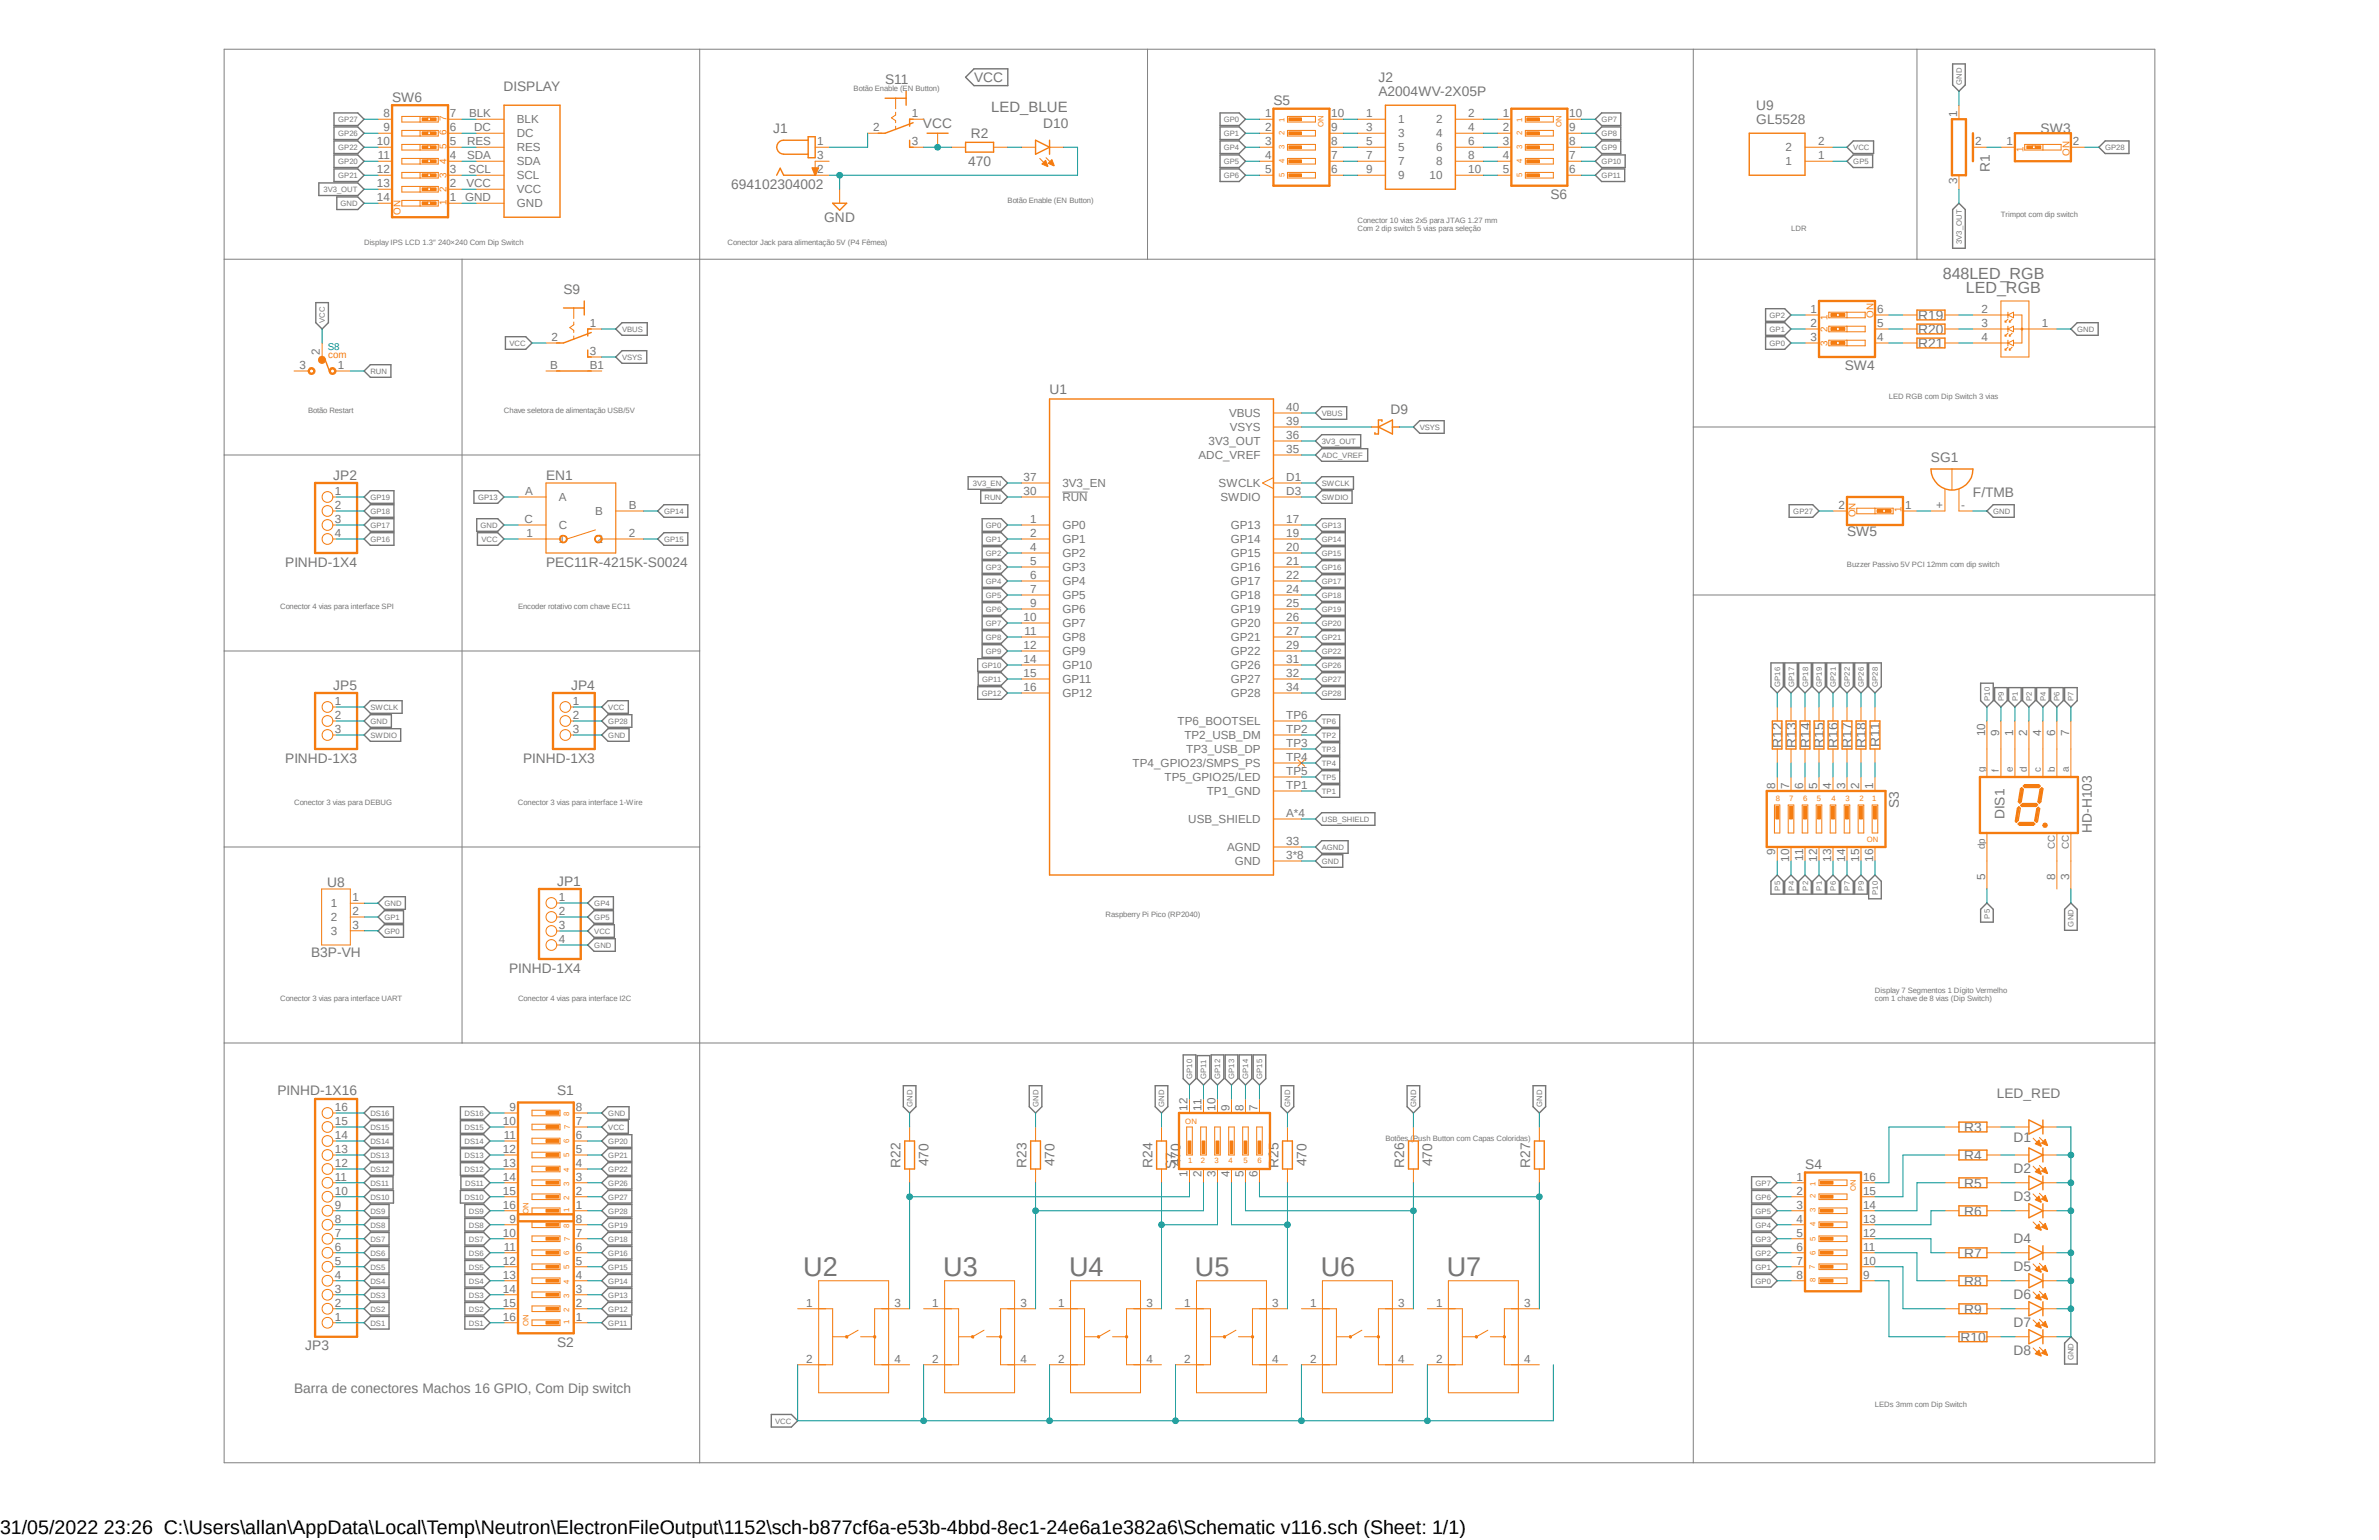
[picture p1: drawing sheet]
<svg xmlns="http://www.w3.org/2000/svg" width="432mm" height="279mm" viewBox="0 0 432 279" stroke-linecap="round" stroke-linejoin="round" font-family="sans-serif">
<defs><g id="words">
<g font-size="4.9" fill="#757575">
<text x="145.8" y="231.6">U2</text>
<text x="171.2" y="231.6">U3</text>
<text x="194.1" y="231.6">U4</text>
<text x="216.9" y="231.6">U5</text>
<text x="239.7" y="231.6">U6</text>
<text x="262.6" y="231.6">U7</text>
</g>
<text font-size="3.6" x="0" y="278.4">31/05/2022 23:26 C:\Users\allan\AppData\Local\Temp\Neutron\ElectronFileOutput\1152\sch-b877cf6a-e53b-4bbd-8ec1-24e6a1e382a6\Schematic v116.sch (Sheet: 1/1)</text>
<g font-size="2.9" fill="#757575">
<text x="352.6" y="50.6">848LED_RGB</text>
<text x="356.8" y="53.1">LED_RGB</text>
</g>
<text font-size="2.7" fill="#757575" x="179.9" y="20.4">LED_BLUE</text>
<g font-size="2.5" fill="#757575">
<text x="91.4" y="16.6">DISPLAY</text>
<text x="160.7" y="15.3">S11</text>
<text x="176.8" y="14.9">VCC</text>
<text x="250.2" y="17.4">A2004WV-2X05P</text>
<text x="250.2" y="14.9">J2</text>
<text x="71.2" y="18.5">SW6</text>
<text x="167.5" y="23.2">VCC</text>
<text x="189.3" y="23.3">D10</text>
<text x="231.1" y="19.1">S5</text>
<text x="318.8" y="22.5">GL5528</text>
<text x="318.8" y="20">U9</text>
<text x="140.3" y="24.2">J1</text>
<text x="176.2" y="25.1">R2</text>
<text x="370.4" y="24">SW3</text>
<text x="132.7" y="34.3">694102304002</text>
<text x="175.7" y="30.1">470</text>
<text x="361.2" y="31.2" transform="rotate(-90 361.2 31.2)">R1</text>
<text x="149.6" y="40.3">GND</text>
<text x="281.4" y="36.1">S6</text>
<text x="102.3" y="53.4">S9</text>
<text x="348.2" y="58.1">R19</text>
<text x="348.2" y="60.6">R20</text>
<text x="348.2" y="63.1">R21</text>
<text x="190.5" y="71.5">U1</text>
<text x="334.8" y="67.2">SW4</text>
<text x="252.4" y="75.2">D9</text>
<text x="350.5" y="83.8">SG1</text>
<text x="60.5" y="87">JP2</text>
<text x="99.1" y="87.1">EN1</text>
<text x="358.1" y="90.2">F/TMB</text>
<text x="335.2" y="97.2">SW5</text>
<text x="51.8" y="102.9">PINHD-1X4</text>
<text x="99.1" y="102.9">PEC11R-4215K-S0024</text>
<text x="60.5" y="125.1">JP5</text>
<text x="103.7" y="125.1">JP4</text>
<text x="323.5" y="135.6" transform="rotate(-90 323.5 135.6)">R12</text>
<text x="326" y="135.6" transform="rotate(-90 326 135.6)">R13</text>
<text x="328.6" y="135.6" transform="rotate(-90 328.6 135.6)">R14</text>
<text x="331.1" y="135.6" transform="rotate(-90 331.1 135.6)">R15</text>
<text x="333.6" y="135.6" transform="rotate(-90 333.6 135.6)">R16</text>
<text x="336.1" y="135.6" transform="rotate(-90 336.1 135.6)">R17</text>
<text x="338.7" y="135.6" transform="rotate(-90 338.7 135.6)">R18</text>
<text x="341.2" y="135.6" transform="rotate(-90 341.2 135.6)">R11</text>
<text x="51.8" y="138.4">PINHD-1X3</text>
<text x="95" y="138.4">PINHD-1X3</text>
<text x="344.6" y="146.6" transform="rotate(-90 344.6 146.6)">S3</text>
<text x="363.8" y="148.6" transform="rotate(-90 363.8 148.6)">DIS1</text>
<text x="379.7" y="151.1" transform="rotate(-90 379.7 151.1)">HD-H103</text>
<text x="59.4" y="160.9">U8</text>
<text x="101.1" y="160.7">JP1</text>
<text x="56.5" y="173.6">B3P-VH</text>
<text x="92.4" y="176.5">PINHD-1X4</text>
<text x="50.4" y="198.6">PINHD-1X16</text>
<text x="101.1" y="198.6">S1</text>
<text x="362.4" y="199.1">LED_RED</text>
<text x="356.5" y="205.4">R3</text>
<text x="365.5" y="207.1">D1</text>
<text x="163.5" y="211.8" transform="rotate(-90 163.5 211.8)">R22</text>
<text x="168.5" y="211.6" transform="rotate(-90 168.5 211.6)">470</text>
<text x="186.3" y="211.8" transform="rotate(-90 186.3 211.8)">R23</text>
<text x="191.4" y="211.6" transform="rotate(-90 191.4 211.6)">470</text>
<text x="209.2" y="211.8" transform="rotate(-90 209.2 211.8)">R24</text>
<text x="213.4" y="212.1" transform="rotate(-90 213.4 212.1)">S7</text>
<text x="214.3" y="211.6" transform="rotate(-90 214.3 211.6)">470</text>
<text x="232" y="211.8" transform="rotate(-90 232 211.8)">R25</text>
<text x="237.1" y="211.6" transform="rotate(-90 237.1 211.6)">470</text>
<text x="254.9" y="211.8" transform="rotate(-90 254.9 211.8)">R26</text>
<text x="260" y="211.6" transform="rotate(-90 260 211.6)">470</text>
<text x="277.8" y="211.8" transform="rotate(-90 277.8 211.8)">R27</text>
<text x="327.7" y="212.1">S4</text>
<text x="356.5" y="210.4">R4</text>
<text x="356.5" y="215.5">R5</text>
<text x="365.5" y="212.9">D2</text>
<text x="356.5" y="220.6">R6</text>
<text x="365.5" y="217.9">D3</text>
<text x="365.5" y="225.5">D4</text>
<text x="356.5" y="228.2">R7</text>
<text x="356.5" y="233.3">R8</text>
<text x="365.5" y="230.6">D5</text>
<text x="356.5" y="238.3">R9</text>
<text x="365.5" y="235.7">D6</text>
<text x="55.4" y="244.9">JP3</text>
<text x="101.1" y="244.3">S2</text>
<text x="355.8" y="243.4">R10</text>
<text x="365.5" y="240.8">D7</text>
<text x="365.5" y="245.8">D8</text>
<text x="53.4" y="252.7">Barra de conectores Machos 16 GPIO, Com Dip switch</text>
</g>
<g font-size="2.1" fill="#757575">
<text x="69.6" y="21.3">8</text>
<text x="69.6" y="23.8">9</text>
<text x="81.7" y="23.8">6</text>
<text x="81.7" y="21.3">7</text>
<text x="85.1" y="21.3">BLK</text>
<text x="86.1" y="23.8">DC</text>
<text x="93.8" y="22.4">BLK</text>
<text x="158.5" y="23.8">2</text>
<text x="165.5" y="21.3">1</text>
<text x="229.6" y="21.3">1</text>
<text x="229.6" y="23.8">2</text>
<text x="241.6" y="23.8">9</text>
<text x="241.6" y="21.3">10</text>
<text x="247.9" y="21.3">1</text>
<text x="247.9" y="23.8">3</text>
<text x="253.8" y="22.4">1</text>
<text x="260.6" y="22.4">2</text>
<text x="266.5" y="21.3">2</text>
<text x="266.5" y="23.8">4</text>
<text x="272.8" y="21.3">1</text>
<text x="272.8" y="23.8">2</text>
<text x="284.8" y="23.8">9</text>
<text x="284.8" y="21.3">10</text>
<text x="355.2" y="21.3" transform="rotate(-90 355.2 21.3)">1</text>
<text x="68.4" y="26.3">10</text>
<text x="68.6" y="28.9">11</text>
<text x="81.7" y="28.9">4</text>
<text x="81.7" y="26.3">5</text>
<text x="84.8" y="28.9">SDA</text>
<text x="84.8" y="26.3">RES</text>
<text x="93.8" y="27.5">RES</text>
<text x="93.8" y="24.9">DC</text>
<text x="148.3" y="26.3">1</text>
<text x="148.3" y="28.9">3</text>
<text x="165.5" y="26.3">3</text>
<text x="229.6" y="26.3">3</text>
<text x="229.6" y="28.9">4</text>
<text x="241.6" y="28.9">7</text>
<text x="241.6" y="26.3">8</text>
<text x="247.9" y="26.3">5</text>
<text x="247.9" y="28.9">7</text>
<text x="253.8" y="24.9">3</text>
<text x="253.8" y="27.5">5</text>
<text x="260.6" y="24.9">4</text>
<text x="260.6" y="27.5">6</text>
<text x="266.5" y="26.3">6</text>
<text x="266.5" y="28.9">8</text>
<text x="272.8" y="26.3">3</text>
<text x="272.8" y="28.9">4</text>
<text x="284.8" y="28.9">7</text>
<text x="284.8" y="26.3">8</text>
<text x="324.1" y="27.5">2</text>
<text x="330" y="28.9">1</text>
<text x="330" y="26.3">2</text>
<text x="358.5" y="26.3">2</text>
<text x="364.2" y="26.3">1</text>
<text x="376.3" y="26.3">2</text>
<text x="68.4" y="31.4">12</text>
<text x="68.4" y="34">13</text>
<text x="81.7" y="34">2</text>
<text x="81.7" y="31.4">3</text>
<text x="84.7" y="34">VCC</text>
<text x="85" y="31.4">SCL</text>
<text x="93.8" y="35.1">VCC</text>
<text x="93.8" y="32.6">SCL</text>
<text x="93.8" y="30">SDA</text>
<text x="148.3" y="31.4">2</text>
<text x="229.6" y="31.4">5</text>
<text x="241.6" y="31.4">6</text>
<text x="247.9" y="31.4">9</text>
<text x="253.8" y="30">7</text>
<text x="253.8" y="32.6">9</text>
<text x="259.5" y="32.6">10</text>
<text x="260.6" y="30">8</text>
<text x="266.5" y="31.4">10</text>
<text x="272.8" y="31.4">5</text>
<text x="284.8" y="31.4">6</text>
<text x="324.1" y="30">1</text>
<text x="355.2" y="33.3" transform="rotate(-90 355.2 33.3)">3</text>
<text x="68.4" y="36.5">14</text>
<text x="81.7" y="36.5">1</text>
<text x="84.4" y="36.5">GND</text>
<text x="93.8" y="37.6">GND</text>
<text x="107.1" y="59.4">1</text>
<text x="328.6" y="56.8">1</text>
<text x="328.6" y="59.4">2</text>
<text x="340.7" y="59.4">5</text>
<text x="340.7" y="56.8">6</text>
<text x="359.7" y="56.8">2</text>
<text x="359.7" y="59.4">3</text>
<text x="370.6" y="59.4">1</text>
<text x="58.1" y="64.4" transform="rotate(-90 58.1 64.4)">2</text>
<text x="100.1" y="61.9">2</text>
<text x="107.1" y="64.4">3</text>
<text x="328.6" y="61.9">3</text>
<text x="340.7" y="61.9">4</text>
<text x="359.7" y="61.9">4</text>
<text x="54.4" y="67">3</text>
<text x="61.3" y="67">1</text>
<text x="99.9" y="67">B</text>
<text x="107.1" y="67">B1</text>
<text x="223.1" y="75.7">VBUS</text>
<text x="233.5" y="77.1">39</text>
<text x="233.5" y="74.6">40</text>
<text x="217.6" y="83.3">ADC_VREF</text>
<text x="219.4" y="80.8">3V3_OUT</text>
<text x="223.2" y="78.2">VSYS</text>
<text x="233.5" y="82.2">35</text>
<text x="233.5" y="79.7">36</text>
<text x="60.8" y="89.8">1</text>
<text x="95.3" y="89.8">A</text>
<text x="185.8" y="89.8">30</text>
<text x="185.8" y="87.3">37</text>
<text x="192.8" y="88.4">3V3_EN</text>
<text x="221.2" y="88.4">SWCLK</text>
<text x="233.5" y="87.3">D1</text>
<text x="233.5" y="89.8">D3</text>
<text x="60.8" y="92.4">2</text>
<text x="60.8" y="94.9">3</text>
<text x="95.2" y="94.9">C</text>
<text x="101.4" y="90.9">A</text>
<text x="108" y="93.5">B</text>
<text x="114.1" y="92.4">B</text>
<text x="187" y="94.9">1</text>
<text x="192.8" y="90.9">RUN</text>
<text x="221.5" y="90.9">SWDIO</text>
<text x="233.5" y="94.9">17</text>
<text x="333.7" y="92.4">2</text>
<text x="345.8" y="92.4">1</text>
<text x="351.5" y="92.4">+</text>
<text x="355.9" y="92.4">-</text>
<text x="60.8" y="97.5">4</text>
<text x="95.5" y="97.5">1</text>
<text x="101.4" y="98.6">1</text>
<text x="101.4" y="96">C</text>
<text x="108.2" y="98.6">2</text>
<text x="114.1" y="97.5">2</text>
<text x="187" y="97.5">2</text>
<text x="187" y="100">4</text>
<text x="192.8" y="96">GP0</text>
<text x="192.8" y="98.6">GP1</text>
<text x="192.8" y="101.1">GP2</text>
<text x="223.4" y="96">GP13</text>
<text x="223.4" y="98.6">GP14</text>
<text x="223.4" y="101.1">GP15</text>
<text x="233.5" y="97.5">19</text>
<text x="233.5" y="100">20</text>
<text x="187" y="102.5">5</text>
<text x="187" y="105.1">6</text>
<text x="187" y="107.6">7</text>
<text x="192.8" y="103.6">GP3</text>
<text x="192.8" y="106.2">GP4</text>
<text x="223.4" y="103.6">GP16</text>
<text x="223.4" y="106.2">GP17</text>
<text x="233.5" y="102.5">21</text>
<text x="233.5" y="105.1">22</text>
<text x="233.5" y="107.6">24</text>
<text x="185.8" y="112.7">10</text>
<text x="187" y="110.2">9</text>
<text x="192.8" y="108.7">GP5</text>
<text x="192.8" y="111.3">GP6</text>
<text x="192.8" y="113.8">GP7</text>
<text x="223.4" y="108.7">GP18</text>
<text x="223.4" y="111.3">GP19</text>
<text x="223.4" y="113.8">GP20</text>
<text x="233.5" y="110.2">25</text>
<text x="233.5" y="112.7">26</text>
<text x="185.8" y="117.8">12</text>
<text x="186" y="115.2">11</text>
<text x="192.8" y="118.9">GP9</text>
<text x="192.8" y="116.3">GP8</text>
<text x="223.4" y="116.3">GP21</text>
<text x="223.4" y="118.9">GP22</text>
<text x="233.5" y="115.2">27</text>
<text x="233.5" y="117.8">29</text>
<text x="185.8" y="120.3">14</text>
<text x="185.8" y="122.9">15</text>
<text x="185.8" y="125.4">16</text>
<text x="192.8" y="121.4">GP10</text>
<text x="192.8" y="124">GP11</text>
<text x="223.4" y="121.4">GP26</text>
<text x="223.4" y="124">GP27</text>
<text x="233.5" y="120.3">31</text>
<text x="233.5" y="122.9">32</text>
<text x="233.5" y="125.4">34</text>
<text x="60.8" y="127.9">1</text>
<text x="60.8" y="130.5">2</text>
<text x="104" y="127.9">1</text>
<text x="104" y="130.5">2</text>
<text x="192.8" y="126.5">GP12</text>
<text x="213.7" y="131.6">TP6_BOOTSEL</text>
<text x="223.4" y="126.5">GP28</text>
<text x="233.5" y="130.5">TP6</text>
<text x="60.8" y="133">3</text>
<text x="104" y="133">3</text>
<text x="215" y="134.1">TP2_USB_DM</text>
<text x="215.3" y="136.7">TP3_USB_DP</text>
<text x="233.5" y="133">TP2</text>
<text x="233.5" y="135.6">TP3</text>
<text x="360.3" y="133.6" transform="rotate(-90 360.3 133.6)">10</text>
<text x="362.8" y="133.6" transform="rotate(-90 362.8 133.6)">9</text>
<text x="365.4" y="133.6" transform="rotate(-90 365.4 133.6)">1</text>
<text x="367.9" y="133.6" transform="rotate(-90 367.9 133.6)">2</text>
<text x="370.5" y="133.6" transform="rotate(-90 370.5 133.6)">4</text>
<text x="373" y="133.6" transform="rotate(-90 373 133.6)">6</text>
<text x="375.5" y="133.6" transform="rotate(-90 375.5 133.6)">7</text>
<text x="205.6" y="139.2">TP4_GPIO23/SMPS_PS</text>
<text x="211.4" y="141.7">TP5_GPIO25/LED</text>
<text x="233.5" y="143.2">TP1</text>
<text x="233.5" y="138.1">TP4</text>
<text x="233.5" y="140.6">TP5</text>
<text x="322.2" y="143.2" transform="rotate(-90 322.2 143.2)">8</text>
<text x="324.7" y="143.2" transform="rotate(-90 324.7 143.2)">7</text>
<text x="327.3" y="143.2" transform="rotate(-90 327.3 143.2)">6</text>
<text x="329.8" y="143.2" transform="rotate(-90 329.8 143.2)">5</text>
<text x="332.4" y="143.2" transform="rotate(-90 332.4 143.2)">4</text>
<text x="334.9" y="143.2" transform="rotate(-90 334.9 143.2)">3</text>
<text x="337.4" y="143.2" transform="rotate(-90 337.4 143.2)">2</text>
<text x="340" y="143.2" transform="rotate(-90 340 143.2)">1</text>
<text x="215.7" y="149.4">USB_SHIELD</text>
<text x="219" y="144.3">TP1_GND</text>
<text x="233.5" y="148.3">A*4</text>
<text x="222.7" y="154.4">AGND</text>
<text x="233.5" y="155.8">3*8</text>
<text x="233.5" y="153.3">33</text>
<text x="322.2" y="155.2" transform="rotate(-90 322.2 155.2)">9</text>
<text x="224.1" y="157">GND</text>
<text x="324.7" y="156.4" transform="rotate(-90 324.7 156.4)">10</text>
<text x="327.3" y="156.2" transform="rotate(-90 327.3 156.2)">11</text>
<text x="329.8" y="156.4" transform="rotate(-90 329.8 156.4)">12</text>
<text x="332.4" y="156.4" transform="rotate(-90 332.4 156.4)">13</text>
<text x="334.9" y="156.4" transform="rotate(-90 334.9 156.4)">14</text>
<text x="337.4" y="156.4" transform="rotate(-90 337.4 156.4)">15</text>
<text x="340" y="156.4" transform="rotate(-90 340 156.4)">16</text>
<text x="360.3" y="159.7" transform="rotate(-90 360.3 159.7)">5</text>
<text x="373" y="159.7" transform="rotate(-90 373 159.7)">8</text>
<text x="375.5" y="159.7" transform="rotate(-90 375.5 159.7)">3</text>
<text x="60.1" y="164.6">1</text>
<text x="60.1" y="167.1">2</text>
<text x="64" y="163.5">1</text>
<text x="64" y="166">2</text>
<text x="101.4" y="163.4">1</text>
<text x="101.4" y="166">2</text>
<text x="60.1" y="169.6">3</text>
<text x="64" y="168.5">3</text>
<text x="101.4" y="168.5">3</text>
<text x="101.4" y="171.1">4</text>
<text x="60.8" y="201.5">16</text>
<text x="92.5" y="201.5">9</text>
<text x="104.5" y="201.5">8</text>
<text x="215.6" y="201.5" transform="rotate(-90 215.6 201.5)">12</text>
<text x="218.1" y="201.5" transform="rotate(-90 218.1 201.5)">11</text>
<text x="220.6" y="201.5" transform="rotate(-90 220.6 201.5)">10</text>
<text x="223.2" y="201.5" transform="rotate(-90 223.2 201.5)">9</text>
<text x="225.7" y="201.5" transform="rotate(-90 225.7 201.5)">8</text>
<text x="228.3" y="201.5" transform="rotate(-90 228.3 201.5)">7</text>
<text x="60.8" y="209.2">13</text>
<text x="60.8" y="206.6">14</text>
<text x="60.8" y="204.1">15</text>
<text x="91.3" y="204.1">10</text>
<text x="91.3" y="209.2">12</text>
<text x="91.4" y="206.6">11</text>
<text x="104.5" y="209.2">5</text>
<text x="104.5" y="206.6">6</text>
<text x="104.5" y="204.1">7</text>
<text x="60.8" y="214.2">11</text>
<text x="60.8" y="211.7">12</text>
<text x="91.3" y="211.7">13</text>
<text x="91.3" y="214.2">14</text>
<text x="104.5" y="214.2">3</text>
<text x="104.5" y="211.7">4</text>
<text x="215.6" y="213.6" transform="rotate(-90 215.6 213.6)">1</text>
<text x="218.1" y="213.6" transform="rotate(-90 218.1 213.6)">2</text>
<text x="220.6" y="213.6" transform="rotate(-90 220.6 213.6)">3</text>
<text x="223.2" y="213.6" transform="rotate(-90 223.2 213.6)">4</text>
<text x="225.7" y="213.6" transform="rotate(-90 225.7 213.6)">5</text>
<text x="228.3" y="213.6" transform="rotate(-90 228.3 213.6)">6</text>
<text x="326.1" y="214.2">1</text>
<text x="338.2" y="214.2">16</text>
<text x="60.8" y="221.9">8</text>
<text x="60.8" y="219.3">9</text>
<text x="60.8" y="216.8">10</text>
<text x="91.3" y="216.8">15</text>
<text x="91.3" y="219.3">16</text>
<text x="92.5" y="221.9">9</text>
<text x="104.5" y="216.8">2</text>
<text x="104.5" y="221.9">8</text>
<text x="104.5" y="219.3">1</text>
<text x="326.1" y="216.8">2</text>
<text x="326.1" y="219.3">3</text>
<text x="326.1" y="221.9">4</text>
<text x="338.2" y="221.9">13</text>
<text x="338.2" y="219.3">14</text>
<text x="338.2" y="216.8">15</text>
<text x="60.8" y="226.9">6</text>
<text x="60.8" y="224.4">7</text>
<text x="91.3" y="224.4">10</text>
<text x="91.4" y="226.9">11</text>
<text x="104.5" y="226.9">6</text>
<text x="104.5" y="224.4">7</text>
<text x="326.1" y="224.4">5</text>
<text x="326.1" y="226.9">6</text>
<text x="338.2" y="226.9">11</text>
<text x="338.2" y="224.4">12</text>
<text x="60.8" y="232">4</text>
<text x="60.8" y="229.5">5</text>
<text x="91.3" y="229.5">12</text>
<text x="91.3" y="232">13</text>
<text x="104.5" y="232">4</text>
<text x="104.5" y="229.5">5</text>
<text x="326.1" y="229.5">7</text>
<text x="326.1" y="232">8</text>
<text x="338.2" y="232">9</text>
<text x="338.2" y="229.5">10</text>
<text x="60.8" y="239.6">1</text>
<text x="60.8" y="237.1">2</text>
<text x="60.8" y="234.6">3</text>
<text x="91.3" y="234.6">14</text>
<text x="91.3" y="237.1">15</text>
<text x="91.3" y="239.6">16</text>
<text x="104.5" y="237.1">2</text>
<text x="104.5" y="234.6">3</text>
<text x="104.5" y="239.6">1</text>
<text x="146.3" y="237.1">1</text>
<text x="162.3" y="237.1">3</text>
<text x="169.2" y="237.1">1</text>
<text x="185.2" y="237.1">3</text>
<text x="192.1" y="237.1">1</text>
<text x="208.1" y="237.1">3</text>
<text x="214.9" y="237.1">1</text>
<text x="230.9" y="237.1">3</text>
<text x="237.8" y="237.1">1</text>
<text x="253.8" y="237.1">3</text>
<text x="260.6" y="237.1">1</text>
<text x="276.6" y="237.1">3</text>
<text x="146.3" y="247.3">2</text>
<text x="162.3" y="247.3">4</text>
<text x="169.2" y="247.3">2</text>
<text x="185.2" y="247.3">4</text>
<text x="192.1" y="247.3">2</text>
<text x="208.1" y="247.3">4</text>
<text x="214.9" y="247.3">2</text>
<text x="230.9" y="247.3">4</text>
<text x="237.8" y="247.3">2</text>
<text x="253.8" y="247.3">4</text>
<text x="260.6" y="247.3">2</text>
<text x="276.6" y="247.3">4</text>
</g>
<g font-size="1.8" fill="#f57c10">
<text x="81.1" y="22" transform="rotate(-90 81.1 22)">7</text>
<text x="81.1" y="29.8" transform="rotate(-90 81.1 29.8)">4</text>
<text x="81.1" y="27.1" transform="rotate(-90 81.1 27.1)">5</text>
<text x="81.1" y="24.6" transform="rotate(-90 81.1 24.6)">6</text>
<text x="367.2" y="27.6" transform="rotate(-90 367.2 27.6)">1</text>
<text x="375.6" y="28.2" transform="rotate(-90 375.6 28.2)">ON</text>
<text x="81.1" y="34.8" transform="rotate(-90 81.1 34.8)">2</text>
<text x="81.1" y="32.3" transform="rotate(-90 81.1 32.3)">3</text>
<text x="72.7" y="39" transform="rotate(-90 72.7 39)">ON</text>
<text x="81.1" y="37.1" transform="rotate(-90 81.1 37.1)">1</text>
<text x="331.7" y="58" transform="rotate(-90 331.7 58)">1</text>
<text x="340.1" y="57.7" transform="rotate(-90 340.1 57.7)">ON</text>
<text x="59.6" y="65">com</text>
<text x="331.7" y="62.8" transform="rotate(-90 331.7 62.8)">3</text>
<text x="331.7" y="60.3" transform="rotate(-90 331.7 60.3)">2</text>
<text x="336.8" y="93.9" transform="rotate(-90 336.8 93.9)">ON</text>
<text x="345.1" y="92.8" transform="rotate(-90 345.1 92.8)">1</text>
</g>
<text font-size="1.8" fill="#009292" x="59.5" y="63.4">S8</text>
<g font-size="1.8" fill="#757575">
<text x="360.3" y="140.1" transform="rotate(-90 360.3 140.1)">g</text>
<text x="362.8" y="140.1" transform="rotate(-90 362.8 140.1)">f</text>
<text x="365.3" y="140.1" transform="rotate(-90 365.3 140.1)">e</text>
<text x="367.9" y="140.1" transform="rotate(-90 367.9 140.1)">d</text>
<text x="370.4" y="140.1" transform="rotate(-90 370.4 140.1)">c</text>
<text x="373" y="140.1" transform="rotate(-90 373 140.1)">b</text>
<text x="375.5" y="140.1" transform="rotate(-90 375.5 140.1)">a</text>
<text x="360.3" y="154.1" transform="rotate(-90 360.3 154.1)">dp</text>
<text x="373" y="154.1" transform="rotate(-90 373 154.1)">CC</text>
<text x="375.5" y="154.1" transform="rotate(-90 375.5 154.1)">CC</text>
</g>
<g font-size="1.4" fill="#757575">
<text x="154.9" y="16.6">Botão Enable (EN Button)</text>
<text x="356.1" y="15.4" transform="rotate(-90 356.1 15.4)">GND</text>
<text x="61.4" y="22.1">GP27</text>
<text x="222.1" y="22.1">GP0</text>
<text x="290.7" y="22.1">GP7</text>
<text x="61.4" y="29.8">GP20</text>
<text x="61.4" y="27.2">GP22</text>
<text x="61.4" y="24.7">GP26</text>
<text x="222.1" y="24.7">GP1</text>
<text x="222.1" y="27.2">GP4</text>
<text x="222.1" y="29.8">GP5</text>
<text x="290.7" y="24.7">GP8</text>
<text x="290.7" y="27.2">GP9</text>
<text x="290.7" y="29.8">GP10</text>
<text x="336.4" y="27.2">VCC</text>
<text x="336.4" y="29.8">GP5</text>
<text x="382.1" y="27.2">GP28</text>
<text x="58.7" y="34.8">3V3_OUT</text>
<text x="61.4" y="32.3">GP21</text>
<text x="222.1" y="32.3">GP6</text>
<text x="290.7" y="32.3">GP11</text>
<text x="61.8" y="37.4">GND</text>
<text x="182.9" y="36.9">Botão Enable (EN Button)</text>
<text x="246.4" y="40.4">Conector 10 vias 2x5 para JTAG 1.27 mm</text>
<text x="246.4" y="42">Com 2 dip switch 5 vias para seleção</text>
<text x="325.1" y="42">LDR</text>
<text x="363.2" y="39.4">Trimpot com dip switch</text>
<text x="66.1" y="44.5">Display IPS LCD 1.3″ 240×240 Com Dip Switch</text>
<text x="132.1" y="44.5">Conector Jack para alimentação 5V (P4 Fêmea)</text>
<text x="356.1" y="44.2" transform="rotate(-90 356.1 44.2)">3V3_OUT</text>
<text x="59" y="58.5" transform="rotate(-90 59 58.5)">VCC</text>
<text x="321.2" y="57.7">GP2</text>
<text x="92.5" y="62.7">VCC</text>
<text x="112.9" y="60.2">VBUS</text>
<text x="112.9" y="65.3">VSYS</text>
<text x="321.2" y="62.7">GP0</text>
<text x="321.2" y="60.2">GP1</text>
<text x="377" y="60.2">GND</text>
<text x="67.2" y="67.8">RUN</text>
<text x="55.9" y="74.9">Botão Restart</text>
<text x="91.5" y="74.9">Chave seletora de alimentação USB/5V</text>
<text x="239.9" y="75.4">VBUS</text>
<text x="257.7" y="78">VSYS</text>
<text x="342.9" y="72.4">LED RGB com Dip Switch 3 vias</text>
<text x="239.9" y="80.5">3V3_OUT</text>
<text x="239.9" y="83.1">ADC_VREF</text>
<text x="176.6" y="88.1">3V3_EN</text>
<text x="239.9" y="88.1">SWCLK</text>
<text x="67.2" y="95.8">GP17</text>
<text x="67.2" y="93.2">GP18</text>
<text x="67.2" y="90.7">GP19</text>
<text x="86.8" y="90.7">GP13</text>
<text x="87.2" y="95.8">GND</text>
<text x="120.5" y="93.2">GP14</text>
<text x="178.7" y="90.7">RUN</text>
<text x="178.9" y="95.8">GP0</text>
<text x="239.9" y="90.7">SWDIO</text>
<text x="239.9" y="95.8">GP13</text>
<text x="325.5" y="93.2">GP27</text>
<text x="361.8" y="93.2">GND</text>
<text x="67.2" y="98.3">GP16</text>
<text x="87.4" y="98.3">VCC</text>
<text x="120.5" y="98.3">GP15</text>
<text x="178.9" y="98.3">GP1</text>
<text x="178.9" y="100.8">GP2</text>
<text x="239.9" y="98.3">GP14</text>
<text x="239.9" y="100.8">GP15</text>
<text x="178.9" y="103.4">GP3</text>
<text x="178.9" y="105.9">GP4</text>
<text x="239.9" y="103.4">GP16</text>
<text x="239.9" y="105.9">GP17</text>
<text x="335.2" y="102.9">Buzzer Passivo 5V PCI 12mm com dip switch</text>
<text x="50.8" y="110.5">Conector 4 vias para interface SPI</text>
<text x="94" y="110.5">Encoder rotativo com chave EC11</text>
<text x="178.9" y="108.5">GP5</text>
<text x="178.9" y="111">GP6</text>
<text x="178.9" y="113.5">GP7</text>
<text x="239.9" y="108.5">GP18</text>
<text x="239.9" y="111">GP19</text>
<text x="239.9" y="113.5">GP20</text>
<text x="178.9" y="116.1">GP8</text>
<text x="178.9" y="118.6">GP9</text>
<text x="239.9" y="116.1">GP21</text>
<text x="239.9" y="118.6">GP22</text>
<text x="178.2" y="121.2">GP10</text>
<text x="178.3" y="123.7">GP11</text>
<text x="239.9" y="121.2">GP26</text>
<text x="239.9" y="123.7">GP27</text>
<text x="323.1" y="124.6" transform="rotate(-90 323.1 124.6)">GP16</text>
<text x="325.6" y="124.6" transform="rotate(-90 325.6 124.6)">GP17</text>
<text x="328.2" y="124.6" transform="rotate(-90 328.2 124.6)">GP18</text>
<text x="330.7" y="124.6" transform="rotate(-90 330.7 124.6)">GP19</text>
<text x="333.2" y="124.6" transform="rotate(-90 333.2 124.6)">GP21</text>
<text x="335.7" y="124.6" transform="rotate(-90 335.7 124.6)">GP22</text>
<text x="338.3" y="124.6" transform="rotate(-90 338.3 124.6)">GP26</text>
<text x="340.8" y="124.6" transform="rotate(-90 340.8 124.6)">GP28</text>
<text x="67.2" y="131.3">GND</text>
<text x="67.2" y="128.8">SWCLK</text>
<text x="110.4" y="128.8">VCC</text>
<text x="110.4" y="131.3">GP28</text>
<text x="178.2" y="126.2">GP12</text>
<text x="239.9" y="126.2">GP28</text>
<text x="239.9" y="131.3">TP6</text>
<text x="361.1" y="127.1" transform="rotate(-90 361.1 127.1)">P10</text>
<text x="363.7" y="127.1" transform="rotate(-90 363.7 127.1)">P9</text>
<text x="366.2" y="127.1" transform="rotate(-90 366.2 127.1)">P1</text>
<text x="368.8" y="127.1" transform="rotate(-90 368.8 127.1)">P2</text>
<text x="371.3" y="127.1" transform="rotate(-90 371.3 127.1)">P4</text>
<text x="373.8" y="127.1" transform="rotate(-90 373.8 127.1)">P6</text>
<text x="376.4" y="127.1" transform="rotate(-90 376.4 127.1)">P7</text>
<text x="67.2" y="133.9">SWDIO</text>
<text x="110.4" y="133.9">GND</text>
<text x="239.9" y="133.9">TP2</text>
<text x="239.9" y="136.4">TP3</text>
<text x="239.9" y="138.9">TP4</text>
<text x="239.9" y="141.5">TP5</text>
<text x="53.4" y="146">Conector 3 vias para DEBUG</text>
<text x="94" y="146">Conector 3 vias para interface 1-Wire</text>
<text x="239.9" y="144">TP1</text>
<text x="239.9" y="149.1">USB_SHIELD</text>
<text x="239.9" y="154.2">AGND</text>
<text x="239.9" y="156.7">GND</text>
<text x="323.1" y="161.6" transform="rotate(-90 323.1 161.6)">P5</text>
<text x="325.6" y="161.6" transform="rotate(-90 325.6 161.6)">P4</text>
<text x="328.2" y="161.6" transform="rotate(-90 328.2 161.6)">P2</text>
<text x="330.7" y="161.6" transform="rotate(-90 330.7 161.6)">P1</text>
<text x="333.2" y="161.6" transform="rotate(-90 333.2 161.6)">P6</text>
<text x="335.7" y="161.6" transform="rotate(-90 335.7 161.6)">P7</text>
<text x="338.3" y="161.6" transform="rotate(-90 338.3 161.6)">P9</text>
<text x="69.8" y="164.3">GND</text>
<text x="69.8" y="166.9">GP1</text>
<text x="107.9" y="164.3">GP4</text>
<text x="107.9" y="166.9">GP5</text>
<text x="200.7" y="166.4">Raspberry Pi Pico (RP2040)</text>
<text x="340.8" y="162.3" transform="rotate(-90 340.8 162.3)">P10</text>
<text x="361.1" y="166.7" transform="rotate(-90 361.1 166.7)">P5</text>
<text x="69.8" y="169.4">GP0</text>
<text x="107.9" y="169.4">VCC</text>
<text x="107.9" y="172">GND</text>
<text x="376.4" y="168.1" transform="rotate(-90 376.4 168.1)">GND</text>
<text x="50.8" y="181.6">Conector 3 vias para interface UART</text>
<text x="94" y="181.6">Conector 4 vias para interface I2C</text>
<text x="340.3" y="180.1">Display 7 Segmentos 1 Dígito Vermelho</text>
<text x="340.3" y="181.6">com 1 chave de 8 vias (Dip Switch)</text>
<text x="216.4" y="195.7" transform="rotate(-90 216.4 195.7)">GP10</text>
<text x="218.9" y="195.7" transform="rotate(-90 218.9 195.7)">GP11</text>
<text x="221.5" y="195.7" transform="rotate(-90 221.5 195.7)">GP12</text>
<text x="224" y="195.7" transform="rotate(-90 224 195.7)">GP13</text>
<text x="226.6" y="195.7" transform="rotate(-90 226.6 195.7)">GP14</text>
<text x="229.1" y="195.7" transform="rotate(-90 229.1 195.7)">GP15</text>
<text x="67.2" y="202.4">DS16</text>
<text x="84.3" y="202.4">DS16</text>
<text x="110.4" y="202.4">GND</text>
<text x="165.6" y="200.8" transform="rotate(-90 165.6 200.8)">GND</text>
<text x="188.5" y="200.8" transform="rotate(-90 188.5 200.8)">GND</text>
<text x="211.3" y="200.8" transform="rotate(-90 211.3 200.8)">GND</text>
<text x="234.2" y="200.8" transform="rotate(-90 234.2 200.8)">GND</text>
<text x="257" y="200.8" transform="rotate(-90 257 200.8)">GND</text>
<text x="279.9" y="200.8" transform="rotate(-90 279.9 200.8)">GND</text>
<text x="67.2" y="205">DS15</text>
<text x="67.2" y="207.5">DS14</text>
<text x="84.3" y="205">DS15</text>
<text x="84.3" y="207.5">DS14</text>
<text x="110.4" y="205">VCC</text>
<text x="110.4" y="207.5">GP20</text>
<text x="251.5" y="207">Botões (Push Button com Capas Coloridas)</text>
<text x="67.2" y="210.1">DS13</text>
<text x="67.2" y="212.6">DS12</text>
<text x="67.2" y="215.1">DS11</text>
<text x="84.3" y="210.1">DS13</text>
<text x="84.3" y="212.6">DS12</text>
<text x="84.4" y="215.1">DS11</text>
<text x="110.4" y="210.1">GP21</text>
<text x="110.4" y="212.6">GP22</text>
<text x="110.4" y="215.1">GP26</text>
<text x="318.6" y="215.1">GP7</text>
<text x="67.2" y="217.7">DS10</text>
<text x="67.2" y="220.2">DS9</text>
<text x="84.3" y="217.7">DS10</text>
<text x="85.1" y="220.2">DS9</text>
<text x="110.4" y="217.7">GP27</text>
<text x="110.4" y="220.2">GP28</text>
<text x="318.6" y="220.2">GP5</text>
<text x="318.6" y="217.7">GP6</text>
<text x="67.2" y="222.7">DS8</text>
<text x="67.2" y="225.3">DS7</text>
<text x="67.2" y="227.8">DS6</text>
<text x="85.1" y="222.7">DS8</text>
<text x="85.1" y="225.3">DS7</text>
<text x="85.1" y="227.8">DS6</text>
<text x="110.4" y="227.8">GP16</text>
<text x="110.4" y="225.3">GP18</text>
<text x="110.4" y="222.7">GP19</text>
<text x="318.6" y="227.8">GP2</text>
<text x="318.6" y="225.3">GP3</text>
<text x="318.6" y="222.7">GP4</text>
<text x="67.2" y="230.3">DS5</text>
<text x="67.2" y="232.9">DS4</text>
<text x="85.1" y="230.3">DS5</text>
<text x="85.1" y="232.9">DS4</text>
<text x="110.4" y="232.9">GP14</text>
<text x="110.4" y="230.3">GP15</text>
<text x="318.6" y="232.9">GP0</text>
<text x="318.6" y="230.3">GP1</text>
<text x="67.2" y="235.4">DS3</text>
<text x="67.2" y="238">DS2</text>
<text x="85.1" y="235.4">DS3</text>
<text x="85.1" y="238">DS2</text>
<text x="110.4" y="235.4">GP13</text>
<text x="110.4" y="238">GP12</text>
<text x="67.2" y="240.5">DS1</text>
<text x="85.1" y="240.5">DS1</text>
<text x="110.4" y="240.5">GP11</text>
<text x="376.4" y="246.8" transform="rotate(-90 376.4 246.8)">GND</text>
<text x="340.3" y="255.2">LEDs 3mm com Dip Switch</text>
<text x="140.7" y="258.3">VCC</text>
</g>
<g font-size="1.4" fill="#f57c10">
<text x="233.1" y="22.1" transform="rotate(-90 233.1 22.1)">1</text>
<text x="240.2" y="23" transform="rotate(-90 240.2 23)">ON</text>
<text x="276.3" y="22.1" transform="rotate(-90 276.3 22.1)">1</text>
<text x="283.4" y="23" transform="rotate(-90 283.4 23)">ON</text>
<text x="233.1" y="29.5" transform="rotate(-90 233.1 29.5)">4</text>
<text x="233.1" y="27" transform="rotate(-90 233.1 27)">3</text>
<text x="233.1" y="24.4" transform="rotate(-90 233.1 24.4)">2</text>
<text x="276.3" y="29.5" transform="rotate(-90 276.3 29.5)">4</text>
<text x="276.3" y="27" transform="rotate(-90 276.3 27)">3</text>
<text x="276.3" y="24.4" transform="rotate(-90 276.3 24.4)">2</text>
<text x="233.1" y="32.2" transform="rotate(-90 233.1 32.2)">5</text>
<text x="276.3" y="32.2" transform="rotate(-90 276.3 32.2)">5</text>
<text x="322.3" y="145.4">8</text>
<text x="324.7" y="145.2">7</text>
<text x="327.3" y="145.4">6</text>
<text x="329.8" y="145.4">5</text>
<text x="332.4" y="145.4">4</text>
<text x="335" y="145.4">3</text>
<text x="337.5" y="145.4">2</text>
<text x="339.8" y="145.4">1</text>
<text x="338.8" y="152.7">ON</text>
<text x="103.3" y="202.4" transform="rotate(-90 103.3 202.4)">8</text>
<text x="215.1" y="204">ON</text>
<text x="103.3" y="209.9" transform="rotate(-90 103.3 209.9)">5</text>
<text x="103.3" y="207.4" transform="rotate(-90 103.3 207.4)">6</text>
<text x="103.4" y="204.8" transform="rotate(-90 103.4 204.8)">7</text>
<text x="103.3" y="215.1" transform="rotate(-90 103.3 215.1)">3</text>
<text x="103.3" y="212.6" transform="rotate(-90 103.3 212.6)">4</text>
<text x="215.6" y="211.1">1</text>
<text x="217.9" y="211.1">2</text>
<text x="220.5" y="211.1">3</text>
<text x="223" y="211.1">4</text>
<text x="225.7" y="211.1">5</text>
<text x="228.2" y="211.1">6</text>
<text x="329.5" y="215.1" transform="rotate(-90 329.5 215.1)">1</text>
<text x="95.9" y="220.3" transform="rotate(-90 95.9 220.3)">ON</text>
<text x="103.3" y="219.9" transform="rotate(-90 103.3 219.9)">1</text>
<text x="103.3" y="217.7" transform="rotate(-90 103.3 217.7)">2</text>
<text x="329.5" y="219.9" transform="rotate(-90 329.5 219.9)">3</text>
<text x="329.5" y="217.4" transform="rotate(-90 329.5 217.4)">2</text>
<text x="336.8" y="216.1" transform="rotate(-90 336.8 216.1)">ON</text>
<text x="103.3" y="227.7" transform="rotate(-90 103.3 227.7)">6</text>
<text x="103.3" y="222.7" transform="rotate(-90 103.3 222.7)">8</text>
<text x="103.4" y="225.1" transform="rotate(-90 103.4 225.1)">7</text>
<text x="329.5" y="227.7" transform="rotate(-90 329.5 227.7)">6</text>
<text x="329.5" y="225.1" transform="rotate(-90 329.5 225.1)">5</text>
<text x="329.5" y="222.5" transform="rotate(-90 329.5 222.5)">4</text>
<text x="103.3" y="232.9" transform="rotate(-90 103.3 232.9)">4</text>
<text x="103.3" y="230.2" transform="rotate(-90 103.3 230.2)">5</text>
<text x="329.4" y="230.2" transform="rotate(-90 329.4 230.2)">7</text>
<text x="329.5" y="232.6" transform="rotate(-90 329.5 232.6)">8</text>
<text x="103.3" y="237.9" transform="rotate(-90 103.3 237.9)">2</text>
<text x="103.3" y="235.4" transform="rotate(-90 103.3 235.4)">3</text>
<text x="95.9" y="240.6" transform="rotate(-90 95.9 240.6)">ON</text>
<text x="103.3" y="240.2" transform="rotate(-90 103.3 240.2)">1</text>
</g>
</g></defs>
<path d="M40.6 8.8l350.6 256.7M391.2 8.8l-350.6 256.7" fill="none" stroke="#fff" stroke-width=".18"/>
<path d="M192.8 89.3h4.6" fill="none" stroke="#757575" stroke-width=".18"/>
<g fill="none" stroke="#757575" stroke-width=".25">
<path d="M176.8 12.5h6.1v3h-6.1l-1.5-1.5zM354.4 11.6h2.3v3.8l-1.1 1.2-1.2-1.2zM57.9 33.2h7l1.2 1.1-1.2 1.2h-7zM60.6 25.6h4.3l1.2 1.1-1.2 1.2h-4.3zM60.6 30.6h4.3l1.2 1.2-1.2 1.1h-4.3zM60.6 28.1h4.3l1.2 1.2-1.2 1.1h-4.3zM60.6 20.5h4.3l1.2 1.1-1.2 1.2h-4.3zM60.6 23h4.3l1.2 1.2-1.2 1.1h-4.3zM61.1 35.7h3.8l1.2 1.2-1.2 1.1h-3.8zM221.4 25.6h3.5l1.2 1.1-1.2 1.2h-3.5zM221.4 28.1h3.5l1.2 1.2-1.2 1.1h-3.5zM221.4 30.6h3.5l1.2 1.2-1.2 1.1h-3.5z"/>
<path d="M221.4 23h3.5l1.2 1.2-1.2 1.1h-3.5zM221.4 20.5h3.5l1.2 1.1-1.2 1.2h-3.5zM290.7 25.6h3.5v2.3h-3.5l-1.1-1.2zM290.7 30.6h4.2v2.3h-4.2l-1.1-1.1zM290.7 28.1h4.3v2.3h-4.3l-1.1-1.1zM290.7 23h3.5v2.3h-3.5l-1.1-1.1zM290.7 20.5h3.5v2.3h-3.5l-1.1-1.2zM336.4 25.6h3.7v2.3h-3.7l-1.2-1.2zM336.4 28.1h3.5v2.3h-3.5l-1.2-1.1zM355.6 36.9l1.1 1.1v7h-2.3v-7zM381 26.7l1.1-1.1h4.3v2.3h-4.3zM57.3 54.9h2.3v3.6l-1.1 1.2-1.2-1.2z"/>
<path d="M112.9 58.5h4.6v2.3h-4.6l-1.1-1.1zM320.5 58.5h3.4l1.2 1.2-1.2 1.1h-3.4zM320.5 56h3.4l1.2 1.1-1.2 1.2h-3.4zM377 58.5h3.8v2.3h-3.8l-1.1-1.1zM66.1 67.3l1.1-1.1h3.8v2.3h-3.8zM91.7 61.1h3.7l1.2 1.1-1.2 1.2h-3.7zM112.9 63.6h4.5v2.3h-4.5l-1.1-1.1zM239.9 78.9h7.1v2.3h-7.1l-1.1-1.2zM239.9 73.8h4.5v2.3h-4.5l-1.1-1.2zM256.5 77.5l1.2-1.2h4.4v2.3h-4.4zM320.5 61.1h3.4l1.2 1.1-1.2 1.2h-3.4zM66.1 97.8l1.1-1.2h4.3v2.3h-4.3z"/>
<path d="M66.1 95.2l1.1-1.1h4.3v2.3h-4.3zM66.1 90.2l1.1-1.2h4.3v2.3h-4.3zM67.2 91.6h4.3v2.3h-4.3l-1.1-1.2zM86 89h4.3l1.2 1.2-1.2 1.1h-4.3zM86.5 94.1h3.8l1.2 1.1-1.2 1.2h-3.8zM86.7 96.6h3.6l1.2 1.2-1.2 1.1h-3.6zM120.5 96.6h4.3v2.3h-4.3l-1.1-1.1zM120.5 91.6h4.3v2.3h-4.3l-1.1-1.2zM175.7 86.5h6l1.2 1.1-1.2 1.2h-6zM178 89h3.7l1.2 1.2-1.2 1.1h-3.7zM178.3 96.6h3.4l1.2 1.2-1.2 1.1h-3.4zM178.3 94.1h3.4l1.2 1.1-1.2 1.2h-3.4z"/>
<path d="M178.3 99.2h3.4l1.2 1.1-1.2 1.2h-3.4zM239.9 96.6h4.3v2.3h-4.3l-1.1-1.1zM239.9 94.1h4.3v2.3h-4.3l-1.1-1.2zM239.9 81.4h8.3v2.3h-8.3l-1.1-1.2zM239.9 86.5h5.8v2.3h-5.8l-1.1-1.2zM239.9 89h5.5v2.3h-5.5l-1.1-1.1zM239.9 99.2h4.3v2.3h-4.3l-1.1-1.2zM324.7 91.6h4.3l1.2 1.1-1.2 1.2h-4.3zM361.8 91.6h3.8v2.3h-3.8l-1.2-1.2zM177.5 119.5h4.2l1.2 1.1-1.2 1.2h-4.2zM178.3 101.7h3.4l1.2 1.2-1.2 1.1h-3.4zM178.3 104.3h3.4l1.2 1.1-1.2 1.2h-3.4z"/>
<path d="M178.3 106.8h3.4l1.2 1.1-1.2 1.2h-3.4zM178.3 109.3h3.4l1.2 1.2-1.2 1.1h-3.4zM178.3 111.9h3.4l1.2 1.1-1.2 1.2h-3.4zM178.3 114.4h3.4l1.2 1.2-1.2 1.1h-3.4zM178.3 117h3.4l1.2 1.1-1.2 1.2h-3.4zM239.9 101.7h4.3v2.3h-4.3l-1.1-1.1zM239.9 104.3h4.3v2.3h-4.3l-1.1-1.2zM239.9 106.8h4.3v2.3h-4.3l-1.1-1.2zM239.9 109.3h4.3v2.3h-4.3l-1.1-1.1zM239.9 111.9h4.3v2.3h-4.3l-1.1-1.2zM239.9 114.4h4.3v2.3h-4.3l-1.1-1.1zM239.9 117h4.3v2.3h-4.3l-1.1-1.2z"/>
<path d="M239.9 119.5h4.3v2.3h-4.3l-1.1-1.2zM66.1 128.3l1.1-1.2h5.8v2.3h-5.8zM66.1 133.3l1.1-1.1h5.5v2.3h-5.5zM66.1 130.8l1.1-1.1h3.8v2.3h-3.8zM109.2 128.3l1.2-1.2h3.6v2.3h-3.6zM110.4 132.2h3.8v2.3h-3.8l-1.2-1.2zM110.4 129.7h4.3v2.3h-4.3l-1.2-1.2zM177.5 124.6h4.2l1.2 1.1-1.2 1.2h-4.2zM177.5 122h4.2l1.2 1.2-1.2 1.1h-4.2zM239.9 122h4.3v2.3h-4.3l-1.1-1.1zM239.9 132.2h3.3v2.3h-3.3l-1.1-1.2zM239.9 129.7h3.3v2.3h-3.3l-1.1-1.2z"/>
<path d="M239.9 124.6h4.3v2.3h-4.3l-1.1-1.2zM239.9 134.7h3.3v2.3h-3.3l-1.1-1.1zM239.9 137.3h3.3v2.3h-3.3l-1.1-1.2zM239.9 139.8h3.3v2.3h-3.3l-1.1-1.1zM321.4 120.3h2.3v4.3l-1.1 1.1-1.2-1.1zM323.9 120.3h2.3v4.3l-1.1 1.1-1.2-1.1zM326.5 120.3h2.3v4.3l-1.2 1.1-1.1-1.1zM329 120.3h2.3v4.3l-1.1 1.1-1.2-1.1zM331.6 120.3h2.2v4.3l-1.1 1.1-1.1-1.1zM334.1 120.3h2.3v4.3l-1.2 1.1-1.1-1.1zM336.6 120.3h2.3v4.3l-1.1 1.1-1.2-1.1zM339.2 120.3h2.3v4.3l-1.2 1.1-1.1-1.1z"/>
<path d="M359.5 124h2.3v3.1l-1.2 1.2-1.1-1.2zM362 124.8h2.3v2.3l-1.1 1.2-1.2-1.2zM364.6 124.8h2.3v2.3l-1.2 1.2-1.1-1.2zM367.1 124.8h2.3v2.3l-1.1 1.2-1.2-1.2zM369.7 124.8h2.2v2.3l-1.1 1.2-1.1-1.2zM372.2 124.8h2.3v2.3l-1.2 1.2-1.1-1.2zM374.7 124.8h2.3v2.3l-1.1 1.2-1.2-1.2zM238.8 148.6l1.1-1.2h9.7v2.3h-9.7zM239.9 152.5h4.8v2.3h-4.8l-1.1-1.1zM239.9 155.1h3.8v2.3h-3.8l-1.1-1.2zM239.9 142.4h3.3v2.3h-3.3l-1.1-1.2zM322.6 158.7l1.1 1.2v2.3h-2.3v-2.3z"/>
<path d="M323.9 159.9l1.2-1.2 1.1 1.2v2.3h-2.3zM327.6 158.7l1.2 1.2v2.3h-2.3v-2.3zM330.2 158.7l1.1 1.2v2.3h-2.3v-2.3zM332.7 158.7l1.1 1.2v2.3h-2.2v-2.3zM334.1 159.9l1.1-1.2 1.2 1.2v2.3h-2.3zM336.6 159.9l1.2-1.2 1.1 1.2v2.3h-2.3zM340.3 158.7l1.2 1.2v3.2h-2.3v-3.2zM68.6 166.4l1.2-1.2h3.4v2.3h-3.4zM69.8 167.8h3.4v2.3h-3.4l-1.2-1.2zM69.8 162.7h3.8v2.3h-3.8l-1.2-1.2zM107.8 167.8h3.7v2.3h-3.7l-1.1-1.2zM107.8 162.7h3.5v2.3h-3.5l-1.1-1.2z"/>
<path d="M107.8 170.3h3.9v2.3h-3.9l-1.1-1.2zM107.8 165.2h3.5v2.3h-3.5l-1.1-1.1zM359.5 165l1.1-1.2 1.2 1.2v2.3h-2.3zM374.7 165l1.2-1.2 1.1 1.2v3.8h-2.3zM164 197h2.2v3.8l-1.1 1.1-1.1-1.1zM186.8 197h2.3v3.8l-1.1 1.1-1.2-1.1zM209.7 197h2.3v3.8l-1.2 1.1-1.1-1.1zM214.8 191.4h2.2v4.3l-1.1 1.1-1.1-1.1zM217.3 191.5h2.3v4.2l-1.2 1.1-1.1-1.1zM219.8 191.4h2.3v4.3l-1.1 1.1-1.2-1.1zM222.4 191.4h2.3v4.3l-1.2 1.1-1.1-1.1zM224.9 191.4h2.3v4.3l-1.1 1.1-1.2-1.1z"/>
<path d="M227.5 191.4h2.2v4.3l-1.1 1.1-1.1-1.1zM232.5 197h2.3v3.8l-1.1 1.1-1.2-1.1zM255.4 197h2.3v3.8l-1.2 1.1-1.1-1.1zM278.3 197h2.2v3.8l-1.1 1.1-1.1-1.1zM66.1 212.1l1.1-1.2h4.2v2.3h-4.2zM66.1 214.6l1.1-1.1h4.1v2.2h-4.1zM66.1 217.1l1.1-1.1h4.2v2.3h-4.2zM66.1 219.7l1.1-1.2h3.4v2.3h-3.4zM67.2 203.3h4.2v2.3h-4.2l-1.1-1.1zM67.2 200.8h4.2v2.3h-4.2l-1.1-1.2zM67.2 205.9h4.2v2.3h-4.2l-1.1-1.2zM67.2 208.4h4.2v2.3h-4.2l-1.1-1.2z"/>
<path d="M83.6 203.3h4.2l1.1 1.2-1.1 1.1h-4.2zM83.6 200.8h4.2l1.1 1.1-1.1 1.2h-4.2zM83.6 205.9h4.2l1.1 1.1-1.1 1.2h-4.2zM83.6 208.4h4.2l1.1 1.1-1.1 1.2h-4.2zM83.6 210.9h4.2l1.1 1.2-1.1 1.1h-4.2zM83.6 216h4.2l1.1 1.1-1.1 1.2h-4.2zM83.7 213.5h4.1l1.1 1.1-1.1 1.1h-4.1zM84.4 218.5h3.4l1.1 1.2-1.1 1.1h-3.4zM109.2 207l1.2-1.1h4.3v2.3h-4.3zM109.2 209.5l1.2-1.1h4.3v2.3h-4.3zM109.2 212.1l1.2-1.2h4.3v2.3h-4.3zM109.2 214.6l1.2-1.1h4.3v2.2h-4.3z"/>
<path d="M109.2 217.1l1.2-1.1h4.3v2.3h-4.3zM109.2 219.7l1.2-1.2h4.3v2.3h-4.3zM110.4 203.3h3.6v2.3h-3.6l-1.2-1.1zM110.4 200.8h3.8v2.3h-3.8l-1.2-1.2zM317.9 216h3.5l1.2 1.1-1.2 1.2h-3.5zM317.9 213.5h3.5l1.2 1.1-1.2 1.1h-3.5zM317.9 218.5h3.5l1.2 1.2-1.2 1.1h-3.5zM66.1 227.3l1.1-1.2h3.4v2.3h-3.4zM66.1 224.7l1.1-1.1h3.4v2.3h-3.4zM66.1 222.2l1.1-1.1h3.4v2.3h-3.4zM67.2 233.8h3.4v2.3h-3.4l-1.1-1.2zM67.2 231.2h3.4v2.3h-3.4l-1.1-1.1z"/>
<path d="M67.2 228.7h3.4v2.3h-3.4l-1.1-1.2zM67.2 238.8h3.4v2.3h-3.4l-1.1-1.1zM67.2 236.3h3.4v2.3h-3.4l-1.1-1.2zM84.4 223.6h3.4l1.1 1.1-1.1 1.2h-3.4zM84.4 221.1h3.4l1.1 1.1-1.1 1.2h-3.4zM84.4 233.8h3.4l1.1 1.1-1.1 1.2h-3.4zM84.4 231.2h3.4l1.1 1.2-1.1 1.1h-3.4zM84.4 228.7h3.4l1.1 1.1-1.1 1.2h-3.4zM84.4 226.1h3.4l1.1 1.2-1.1 1.1h-3.4zM84.4 238.8h3.4l1.1 1.2-1.1 1.1h-3.4zM84.4 236.3h3.4l1.1 1.1-1.1 1.2h-3.4zM109.2 234.9l1.2-1.1h4.3v2.3h-4.3z"/>
<path d="M109.2 222.2l1.2-1.1h4.3v2.3h-4.3zM109.2 224.7l1.2-1.1h4.3v2.3h-4.3zM109.2 227.3l1.2-1.2h4.3v2.3h-4.3zM109.2 229.8l1.2-1.1h4.3v2.3h-4.3zM109.2 232.4l1.2-1.2h4.3v2.3h-4.3zM110.4 236.3h4.3v2.3h-4.3l-1.2-1.2zM110.4 238.8h4.2v2.3h-4.2l-1.2-1.1zM317.9 231.2h3.5l1.2 1.2-1.2 1.1h-3.5zM317.9 228.7h3.5l1.2 1.1-1.2 1.2h-3.5zM317.9 226.1h3.5l1.2 1.2-1.2 1.1h-3.5zM317.9 223.6h3.5l1.2 1.1-1.2 1.2h-3.5zM317.9 221.1h3.5l1.2 1.1-1.2 1.2h-3.5z"/>
<path d="M140 256.6h3.6l1.2 1.2-1.2 1.1h-3.6zM374.7 243.7l1.2-1.2 1.1 1.2v3.8h-2.3z"/>
</g>
<path d="M141 31.8l.6-1.3 .6 1.3h5.8M146.7 25.4h-4.5a1.27 1.27 0 0 0-1.2 1.3 1.27 1.27 0 0 0 1.2 1.3h4.5M146.7 24.8h1.3v3.8h-1.3z" fill="none" stroke="#f57c10" stroke-width=".25"/>
<path d="M148 29.3v2.5" fill="none" stroke="#f57c10" stroke-width=".18"/>
<path d="M147.4 30.4h1.2l-.6 1.4h-.1z" fill-rule="evenodd" fill="#f57c10"/>
<g fill="none" stroke="#f57c10" stroke-width=".18">
<path d="M147.4 30.4h1.2l-.6 1.4h-.1zM148 26.7h2.5M148 31.8h2.5M148 29.3h2.5M360.6 135.9v5.2M363.2 135.9v5.2M365.7 135.9v5.2M368.3 135.9v5.2M370.8 135.9v5.2M373.3 135.9v5.2M375.9 135.9v5.2M360.6 151v5.2"/>
<path d="M373.3 151v5.2M375.9 151v5.2"/>
</g>
<path d="M371.1 149.7h.2" fill="none" stroke="#f57c10" stroke-width=".34"/>
<path d="M366.4 146.4l.3 .2-.4 2.2-.3 .4-.2-.2 .4-2.4zM366.6 149.2h2.5l.2 .3-.2 .2h-2.5l-.3-.2zM366.7 143.1l.2-.2 .3 .3-.3 2.3-.3 .2-.2-.2zM366.8 146.1l.3-.3h2.5l.2 .2-.3 .3h-2.5zM367.2 142.6l.3-.2h2.5l.3 .2-.3 .3h-2.5zM370 146.5l.2 .2-.4 2.3-.1 .2-.4-.3 .4-2.2zM370.6 142.9l.2 .2-.4 2.4-.2 .2-.3-.2 .4-2.3z" fill="none" stroke="#f57c10" stroke-width=".25"/>
<path d="M359.4 141h17.7v10.1h-17.7zM366.4 146.7l-.4 2.3M366.6 149.5h2.4M367 143.3l-.4 2.1M367 146h2.5M367.5 142.6h2.5M369.9 146.8l-.4 2M370.5 143.3l-.3 2.1" fill="none" stroke="#f57c10" stroke-width=".42"/>
<path d="M370.9 149.4l.3-.1 .3 .1 .1 .3-.1 .3h-.6l-.1-.3h.3l.1-.1 .1 .1h-.5z" fill-rule="evenodd" fill="#f57c10"/>
<g fill="none" stroke="#f57c10" stroke-width=".18">
<path d="M360.6 130.8v5.1M363.2 130.8v5.1M365.7 130.8v5.1M368.3 130.8v5.1M370.8 130.8v5.1M373.3 130.8v5.1M375.9 130.8v5.1M360.6 156.2v5.1M370.9 149.4l.3-.1 .3 .1 .1 .3-.1 .3h-.6l-.1-.3h.3l.1-.1 .1 .1h-.5zM373.3 156.2v5.1M375.9 156.2v5.1M365.7 204.5h2.6"/>
<path d="M369 206.5l1.4 1.4M370.2 206.4l1.4 1.4M370.8 204.5h2.5M144.8 237.4h6.3v10.2h-6.3M148.6 232.4h12.7v20.3h-12.7zM165.1 237.4h-6.4v10.2h6.4M167.6 237.4h6.4v10.2h-6.4M171.4 232.4h12.7v20.3h-12.7zM188 237.4h-6.4v10.2h6.4M190.5 237.4h6.3v10.2h-6.3M194.3 232.4h12.7v20.3h-12.7zM210.8 237.4h-6.3v10.2h6.3"/>
<path d="M213.4 237.4h6.3v10.2h-6.3M217.2 232.4h12.7v20.3h-12.7zM233.7 237.4h-6.4v10.2h6.4M236.2 237.4h6.4v10.2h-6.4M240 232.4h12.7v20.3h-12.7zM256.5 237.4h-6.3v10.2h6.3M259.1 237.4h6.3v10.2h-6.3M262.9 232.4h12.7v20.3h-12.7zM279.4 237.4h-6.4v10.2h6.4M155.7 241.3l-2 1.2h-2.6M156.2 242.5h2.5M178.6 241.3l-2.1 1.2h-2.5"/>
<path d="M179.1 242.5h2.5M199.2 242.4h.4v.2l-.1 .1h-.2zM201.5 241.3l-2.1 1.2h-2.6M201.9 242.5h2.6M204.3 242.4h.3l.1 .2-.1 .1h-.3zM224.3 241.3l-2.1 1.2h-2.5M224.8 242.5h2.5M247.2 241.3l-2.1 1.2h-2.5M247.6 242.5h2.6M270 241.3l-2 1.2h-2.6M270.5 242.5h2.5M273 242.4l.2 .1-.2 .2z"/>
<circle cx="153.7" cy="242.5" r=".21"/>
<circle cx="153.7" cy="242.5" r=".17"/>
<circle cx="158.8" cy="242.5" r=".21"/>
<circle cx="158.8" cy="242.5" r=".17"/>
<circle cx="176.5" cy="242.5" r=".21"/>
<circle cx="176.6" cy="242.5" r=".17"/>
<circle cx="181.6" cy="242.5" r=".21"/>
<circle cx="181.6" cy="242.5" r=".17"/>
<circle cx="199.4" cy="242.5" r=".17"/>
<circle cx="204.5" cy="242.5" r=".17"/>
<circle cx="222.2" cy="242.5" r=".2"/>
<circle cx="222.3" cy="242.5" r=".17"/>
<circle cx="227.3" cy="242.5" r=".2"/>
<circle cx="227.4" cy="242.5" r=".17"/>
<circle cx="245.1" cy="242.5" r=".2"/>
<circle cx="245.1" cy="242.5" r=".17"/>
<circle cx="250.2" cy="242.5" r=".2"/>
<circle cx="250.2" cy="242.5" r=".17"/>
<circle cx="268" cy="242.5" r=".2"/>
<circle cx="268" cy="242.5" r=".17"/>
<circle cx="273" cy="242.5" r=".2"/>
</g>
<path d="M368.3 203.2l2.5 1.3-2.5 1.2zM370.8 203.2v2.5" fill="none" stroke="#f57c10" stroke-width=".25"/>
<path d="M370.1 206.8l.4 1.2-1.1-.5z" fill-rule="evenodd" fill="#f57c10"/>
<path d="M370.1 206.8l.4 1.2-1.1-.5z" fill="none" stroke="#f57c10" stroke-width=".18"/>
<path d="M370.5 207.4l.7-.7 .4 1.1v.1z" fill-rule="evenodd" fill="#f57c10"/>
<path d="M365.7 209.5h2.6M369 211.6l1.4 1.4M370.2 211.5l1.4 1.4M370.5 207.4l.7-.7 .4 1.1v.1zM370.8 209.5h2.5" fill="none" stroke="#f57c10" stroke-width=".18"/>
<path d="M368.3 208.3l2.5 1.2-2.5 1.3zM370.8 208.3v2.5" fill="none" stroke="#f57c10" stroke-width=".25"/>
<path d="M370.1 211.9l.4 1.2-1.1-.5z" fill-rule="evenodd" fill="#f57c10"/>
<path d="M370.1 211.9l.4 1.2-1.1-.5z" fill="none" stroke="#f57c10" stroke-width=".18"/>
<path d="M370.5 212.5l.7-.7 .4 1.1z" fill-rule="evenodd" fill="#f57c10"/>
<path d="M365.7 214.6h2.6M369 216.6l1.4 1.4M370.2 216.5l1.4 1.4M370.5 212.5l.7-.7 .4 1.1zM370.8 214.6h2.5" fill="none" stroke="#f57c10" stroke-width=".18"/>
<path d="M368.3 213.4l2.5 1.2-2.5 1.3zM370.8 213.4v2.5" fill="none" stroke="#f57c10" stroke-width=".25"/>
<path d="M370.1 217l.4 1.1-1.1-.4z" fill-rule="evenodd" fill="#f57c10"/>
<path d="M370.1 217l.4 1.1-1.1-.4z" fill="none" stroke="#f57c10" stroke-width=".18"/>
<path d="M370.5 217.6l.7-.7 .4 1v.1z" fill-rule="evenodd" fill="#f57c10"/>
<path d="M365.7 219.7h2.6M370.5 217.6l.7-.7 .4 1v.1zM370.8 219.7h2.5M369 221.7l1.4 1.4M370.2 221.6l1.4 1.4" fill="none" stroke="#f57c10" stroke-width=".18"/>
<path d="M368.3 218.4l2.5 1.3-2.5 1.2zM370.8 218.4v2.5" fill="none" stroke="#f57c10" stroke-width=".25"/>
<path d="M370.1 222.1l.4 1.1-1.1-.4z" fill-rule="evenodd" fill="#f57c10"/>
<path d="M370.1 222.1l.4 1.1-1.1-.4z" fill="none" stroke="#f57c10" stroke-width=".18"/>
<path d="M370.5 222.6l.7-.6 .4 1v.1z" fill-rule="evenodd" fill="#f57c10"/>
<path d="M365.7 227.3h2.6M369 229.3l1.4 1.4M370.2 229.2l1.4 1.4M370.5 222.6l.7-.6 .4 1v.1zM370.8 227.3h2.5" fill="none" stroke="#f57c10" stroke-width=".18"/>
<path d="M368.3 226l2.5 1.3-2.5 1.3zM370.8 226v2.6" fill="none" stroke="#f57c10" stroke-width=".25"/>
<path d="M370.1 229.7l.4 1.1-1.1-.4z" fill-rule="evenodd" fill="#f57c10"/>
<path d="M370.1 229.7l.4 1.1-1.1-.4z" fill="none" stroke="#f57c10" stroke-width=".18"/>
<path d="M370.5 230.3l.7-.7 .4 1v.1z" fill-rule="evenodd" fill="#f57c10"/>
<path d="M365.7 232.4h2.6M369 234.4l1.4 1.4M370.2 234.3l1.4 1.4M370.5 230.3l.7-.7 .4 1v.1zM370.8 232.4h2.5" fill="none" stroke="#f57c10" stroke-width=".18"/>
<path d="M368.3 231.1l2.5 1.3-2.5 1.2zM370.8 231.1v2.5" fill="none" stroke="#f57c10" stroke-width=".25"/>
<path d="M370.1 234.8l.4 1.1-1.1-.4z" fill-rule="evenodd" fill="#f57c10"/>
<path d="M370.1 234.8l.4 1.1-1.1-.4z" fill="none" stroke="#f57c10" stroke-width=".18"/>
<path d="M370.5 235.3l.7-.6 .4 1z" fill-rule="evenodd" fill="#f57c10"/>
<path d="M365.7 237.4h2.6M369 239.5l1.4 1.4M370.2 239.4l1.4 1.3M370.5 235.3l.7-.6 .4 1zM370.8 237.4h2.5" fill="none" stroke="#f57c10" stroke-width=".18"/>
<path d="M368.3 236.2l2.5 1.2-2.5 1.3zM370.8 236.2v2.5" fill="none" stroke="#f57c10" stroke-width=".25"/>
<path d="M370.1 239.9l.4 1.1-1.1-.5z" fill-rule="evenodd" fill="#f57c10"/>
<path d="M370.1 239.9l.4 1.1-1.1-.5z" fill="none" stroke="#f57c10" stroke-width=".18"/>
<path d="M370.5 240.4l.7-.7 .4 1.1z" fill-rule="evenodd" fill="#f57c10"/>
<path d="M365.7 242.5h2.6M369 244.6l1.4 1.4M370.2 244.4l1.4 1.4M370.5 240.4l.7-.7 .4 1.1zM370.8 242.5h2.5" fill="none" stroke="#f57c10" stroke-width=".18"/>
<path d="M368.3 241.3l2.5 1.2-2.5 1.3zM370.8 241.3v2.5" fill="none" stroke="#f57c10" stroke-width=".25"/>
<path d="M370.1 244.9l.4 1.1-1.1-.4z" fill-rule="evenodd" fill="#f57c10"/>
<path d="M370.1 244.9l.4 1.1-1.1-.4z" fill="none" stroke="#f57c10" stroke-width=".18"/>
<path d="M370.5 245.5l.7-.7 .4 1.1z" fill-rule="evenodd" fill="#f57c10"/>
<g fill="none" stroke="#f57c10" stroke-width=".18">
<path d="M185.4 26.7h2.6M188.7 28.7l1.4 1.4M189.9 28.6l1.4 1.4M190.5 26.7h2.5M246.4 29.3h5.1M246.4 26.7h5.1M246.4 21.6h5.1M246.4 24.2h5.1M246.4 31.8h5.1M264.2 29.3h5M264.2 26.7h5M264.2 21.6h5"/>
<path d="M264.2 24.2h5M264.2 31.8h5M327.6 29.3h5.1M327.6 26.7h5.1M353 88.8v3.9h-2.5M354.3 85.1v3.8M355.6 88.8v3.9h2.5M370.5 245.5l.7-.7 .4 1.1z"/>
</g>
<path d="M251.5 19.1h12.7v15.2h-12.7zM188 25.4l2.5 1.3-2.5 1.3zM190.5 25.4v2.6M317.5 24.2h10.1v7.6h-10.1zM350.5 85.1h7.6a3.8 3.8 0 0 1-3.8 3.8 3.8 3.8 0 0 1-3.8-3.8z" fill="none" stroke="#f57c10" stroke-width=".25"/>
<path d="M189.1 29.8l.7-.7 .4 1v.1z" fill-rule="evenodd" fill="#f57c10"/>
<path d="M189.1 29.8l.7-.7 .4 1v.1z" fill="none" stroke="#f57c10" stroke-width=".18"/>
<path d="M190.2 29.6l.7-.6 .4 1v.1z" fill-rule="evenodd" fill="#f57c10"/>
<g fill="none" stroke="#f57c10" stroke-width=".18">
<path d="M355.6 19.1v2.5M86.4 26.7h5.1M86.4 36.9h5.1M86.4 34.3h5.1M86.4 31.8h5.1M86.4 29.3h5.1M86.4 24.2h5.1M86.4 21.6h5.1M152.4 34.3v2.6M172.7 26.7h2.6M180.3 26.7h2.6M190.2 29.6l.7-.6 .4 1v.1z"/>
<path d="M355.6 31.8v2.5M358.1 26.7h2.5M231.1 77.5h5.1M231.1 74.9h5.1M60.4 90.2h.6M60.4 92.7h.6M60.4 95.2h.6M60.4 97.8h.6M185.4 90.2h5.1M185.4 95.2h5.1M185.4 97.8h5.1M185.4 87.6h5.1"/>
<path d="M231.1 90.2h5.1M231.1 95.2h5.1M231.1 97.8h5.1M231.1 82.5h5.1M231.1 80h5.1M231.1 87.6h5.1M231.1 86.7l-1.9 .9 1.9 1M185.4 100.3h5.1M185.4 102.9h5.1M185.4 105.4h5.1M185.4 107.9h5.1M185.4 110.5h5.1"/>
<path d="M185.4 113h5.1M185.4 118.1h5.1M185.4 115.6h5.1M231.1 100.3h5.1M231.1 102.9h5.1M231.1 105.4h5.1M231.1 107.9h5.1M231.1 110.5h5.1M231.1 113h5.1M231.1 118.1h5.1M231.1 115.6h5.1M60.4 128.3h.6"/>
<path d="M60.4 130.8h.6M60.4 133.3h.6M103.6 128.3h.5M103.6 130.8h.5M103.6 133.3h.5M185.4 120.6h5.1M185.4 123.2h5.1M185.4 125.7h5.1M231.1 130.8h5.1M231.1 133.3h5.1M231.1 120.6h5.1M231.1 123.2h5.1"/>
<path d="M231.1 125.7h5.1M231.1 135.9h5.1M231.1 138.4h5.1M235.6 137.8l1.2 1.2M236.8 137.8l-1.2 1.2M231.1 156.2h5.1M231.1 153.7h5.1M231.1 143.5h5.1M231.1 141h5.1M231.1 148.6h5.1M58.4 161.3h5.2v10.1h-5.2zM63.6 163.9h2.5"/>
<path d="M63.6 166.4h2.5M63.6 168.9h2.5M101 171.4h.6M101 166.4h.6M101 168.9h.6M101 163.8h.6M60.4 219.7h.6M60.4 217.1h.6M60.4 214.6h.6M60.4 212.1h.6M60.4 209.5h.6M60.4 207h.6"/>
<path d="M60.4 204.5h.6M60.4 201.9h.6M96.6 201.4h5v1h-5zM96.6 204h5v1h-5zM96.6 206.5h5v1h-5zM96.6 209h5v1.1h-5zM96.6 211.6h5v1h-5zM96.6 214.1h5v1h-5zM96.6 216.6h5v1h-5zM96.6 219.2h5v1h-5zM353 219.7h2.6M353 214.6h2.6"/>
<path d="M353 209.5h2.6M353 204.5h2.6M360.6 219.7h2.6M360.6 214.6h2.6M360.6 209.5h2.6M360.6 204.5h2.6M60.4 240h.6M60.4 237.4h.6M60.4 234.9h.6M60.4 232.4h.6M60.4 229.8h.6M60.4 227.3h.6"/>
<path d="M60.4 224.7h.6M60.4 222.2h.6M353 237.4h2.6M353 232.4h2.6M353 227.3h2.6M360.6 237.4h2.6M360.6 232.4h2.6M360.6 227.3h2.6M353 242.5h2.6M360.6 242.5h2.6"/>
<circle cx="59.4" cy="90.2" r=".98"/>
<circle cx="59.4" cy="92.7" r=".98"/>
<circle cx="59.4" cy="95.2" r=".98"/>
<circle cx="59.4" cy="97.8" r=".98"/>
<circle cx="59.4" cy="133.3" r=".98"/>
<circle cx="59.4" cy="128.3" r=".98"/>
<circle cx="59.4" cy="130.8" r=".98"/>
<circle cx="102.6" cy="128.3" r=".98"/>
<circle cx="102.6" cy="133.3" r=".98"/>
<circle cx="102.6" cy="130.8" r=".98"/>
<circle cx="100.1" cy="168.9" r=".98"/>
<circle cx="100.1" cy="171.4" r=".98"/>
<circle cx="100.1" cy="166.4" r=".98"/>
<circle cx="100.1" cy="163.8" r=".98"/>
<circle cx="59.4" cy="217.1" r=".98"/>
<circle cx="59.4" cy="212.1" r=".98"/>
<circle cx="59.4" cy="209.5" r=".98"/>
<circle cx="59.4" cy="204.5" r=".98"/>
<circle cx="59.4" cy="214.6" r=".98"/>
<circle cx="59.4" cy="207" r=".98"/>
<circle cx="59.4" cy="201.9" r=".98"/>
<circle cx="59.4" cy="219.7" r=".98"/>
<circle cx="59.4" cy="240" r=".98"/>
<circle cx="59.4" cy="237.4" r=".98"/>
<circle cx="59.4" cy="232.4" r=".98"/>
<circle cx="59.4" cy="224.7" r=".98"/>
<circle cx="59.4" cy="227.3" r=".98"/>
<circle cx="59.4" cy="234.9" r=".98"/>
<circle cx="59.4" cy="222.2" r=".98"/>
<circle cx="59.4" cy="229.8" r=".98"/>
</g>
<path d="M354.3 21.6h2.5v10.2h-2.5zM358.1 24.2v5.1M57.2 87.6h7.6v12.7h-7.6zM57.2 125.7h7.6v10.2h-7.6zM100.4 125.7h7.5v10.2h-7.5zM97.8 161.3h7.6v12.7h-7.6zM57.2 199.4h7.6v43.1h-7.6zM94 200h10.1v21.6h-10.1z" fill="none" stroke="#f57c10" stroke-width=".42"/>
<path d="M91.5 19.1h10.1v20.3h-10.1zM151.1 36.9h2.6l-1.3 1.2zM175.3 25.8h5v1.8h-5zM190.5 72.4h40.6v86.3h-40.6zM355.6 203.6h5v1.8h-5zM355.6 208.7h5v1.7h-5zM355.6 213.7h5v1.8h-5zM355.6 218.8h5v1.8h-5zM355.6 226.4h5v1.8h-5zM355.6 231.5h5v1.8h-5zM355.6 236.6h5v1.7h-5zM355.6 241.6h5v1.8h-5z" fill="none" stroke="#f57c10" stroke-width=".25"/>
<path d="M99.1 219.4h2.3v.5h-2.3z" fill-rule="evenodd" fill="#f57c10"/>
<path d="M99.1 219.4h2.3v.5h-2.3z" fill="none" stroke="#f57c10" stroke-width=".18"/>
<path d="M99.1 216.9h2.3v.5h-2.3z" fill-rule="evenodd" fill="#f57c10"/>
<path d="M99.1 216.9h2.3v.5h-2.3z" fill="none" stroke="#f57c10" stroke-width=".18"/>
<path d="M99.1 214.3h2.3v.5h-2.3z" fill-rule="evenodd" fill="#f57c10"/>
<path d="M99.1 214.3h2.3v.5h-2.3z" fill="none" stroke="#f57c10" stroke-width=".18"/>
<path d="M99.1 211.8h2.3v.5h-2.3z" fill-rule="evenodd" fill="#f57c10"/>
<path d="M99.1 211.8h2.3v.5h-2.3z" fill="none" stroke="#f57c10" stroke-width=".18"/>
<path d="M99.1 209.3h2.3v.5h-2.3z" fill-rule="evenodd" fill="#f57c10"/>
<path d="M99.1 209.3h2.3v.5h-2.3z" fill="none" stroke="#f57c10" stroke-width=".18"/>
<path d="M99.1 206.8h2.3v.5h-2.3z" fill-rule="evenodd" fill="#f57c10"/>
<path d="M99.1 206.8h2.3v.5h-2.3z" fill="none" stroke="#f57c10" stroke-width=".18"/>
<path d="M99.1 204.2h2.3v.5h-2.3z" fill-rule="evenodd" fill="#f57c10"/>
<path d="M99.1 204.2h2.3v.5h-2.3z" fill="none" stroke="#f57c10" stroke-width=".18"/>
<path d="M99.1 201.7h2.3v.5h-2.3z" fill-rule="evenodd" fill="#f57c10"/>
<g fill="none" stroke="#f57c10" stroke-width=".18">
<path d="M91.5 201.9h2.5M91.5 204.5h2.5M91.5 207h2.5M91.5 209.5h2.5M91.5 212.1h2.5M91.5 214.6h2.5M91.5 217.1h2.5M91.5 219.7h2.5M99.1 201.7h2.3v.5h-2.3zM104.1 201.9h2.6M104.1 204.5h2.6M104.1 207h2.6"/>
<path d="M104.1 209.5h2.6M104.1 212.1h2.6M104.1 214.6h2.6M104.1 217.1h2.6M104.1 219.7h2.6M96.6 221.7h5v1h-5zM96.6 224.2h5v1.1h-5zM96.6 226.8h5v1h-5zM96.6 229.3h5v1h-5zM96.6 231.9h5v1h-5zM96.6 234.4h5v1h-5zM96.6 236.9h5v1.1h-5z"/>
<path d="M96.6 239.5h5v1h-5z"/>
</g>
<path d="M94 220.3h10.1v21.6h-10.1z" fill="none" stroke="#f57c10" stroke-width=".42"/>
<path d="M99.1 239.7h2.3v.5h-2.3z" fill-rule="evenodd" fill="#f57c10"/>
<path d="M99.1 239.7h2.3v.5h-2.3z" fill="none" stroke="#f57c10" stroke-width=".18"/>
<path d="M99.1 237.2h2.3v.5h-2.3z" fill-rule="evenodd" fill="#f57c10"/>
<path d="M99.1 237.2h2.3v.5h-2.3z" fill="none" stroke="#f57c10" stroke-width=".18"/>
<path d="M99.1 234.7h2.3v.5h-2.3z" fill-rule="evenodd" fill="#f57c10"/>
<path d="M99.1 234.7h2.3v.5h-2.3z" fill="none" stroke="#f57c10" stroke-width=".18"/>
<path d="M99.1 232.1h2.3v.5h-2.3z" fill-rule="evenodd" fill="#f57c10"/>
<path d="M99.1 232.1h2.3v.5h-2.3z" fill="none" stroke="#f57c10" stroke-width=".18"/>
<path d="M99.1 229.6h2.3v.5h-2.3z" fill-rule="evenodd" fill="#f57c10"/>
<path d="M99.1 229.6h2.3v.5h-2.3z" fill="none" stroke="#f57c10" stroke-width=".18"/>
<path d="M99.1 227h2.3v.5h-2.3z" fill-rule="evenodd" fill="#f57c10"/>
<path d="M99.1 227h2.3v.5h-2.3z" fill="none" stroke="#f57c10" stroke-width=".18"/>
<path d="M99.1 224.5h2.3v.5h-2.3z" fill-rule="evenodd" fill="#f57c10"/>
<path d="M99.1 224.5h2.3v.5h-2.3z" fill="none" stroke="#f57c10" stroke-width=".18"/>
<path d="M99.1 222h2.3v.5h-2.3z" fill-rule="evenodd" fill="#f57c10"/>
<g fill="none" stroke="#f57c10" stroke-width=".18">
<path d="M322.1 146h.9v5.1h-.9zM324.6 146h1v5.1h-1zM327.1 146h1v5.1h-1zM329.6 146h1.1v5.1h-1.1zM332.2 146h1v5.1h-1zM334.7 146h1v5.1h-1zM337.3 146h1v5.1h-1zM339.8 146h1v5.1h-1zM91.5 222.2h2.5M91.5 224.7h2.5M91.5 227.3h2.5M91.5 229.8h2.5"/>
<path d="M91.5 232.4h2.5M91.5 234.9h2.5M91.5 237.4h2.5M91.5 240h2.5M99.1 222h2.3v.5h-2.3zM104.1 222.2h2.6M104.1 224.7h2.6M104.1 227.3h2.6M104.1 229.8h2.6M104.1 232.4h2.6M104.1 234.9h2.6M104.1 237.4h2.6"/>
<path d="M104.1 240h2.6"/>
</g>
<path d="M320.7 143.5h21.5v10.2h-21.5z" fill="none" stroke="#f57c10" stroke-width=".42"/>
<path d="M340.1 146.3h.5v2.3h-.5z" fill-rule="evenodd" fill="#f57c10"/>
<path d="M340.1 146.3h.5v2.3h-.5z" fill="none" stroke="#f57c10" stroke-width=".18"/>
<path d="M337.5 146.3h.5v2.3h-.5z" fill-rule="evenodd" fill="#f57c10"/>
<path d="M337.5 146.3h.5v2.3h-.5z" fill="none" stroke="#f57c10" stroke-width=".18"/>
<path d="M335 146.3h.5v2.3h-.5z" fill-rule="evenodd" fill="#f57c10"/>
<path d="M335 146.3h.5v2.3h-.5z" fill="none" stroke="#f57c10" stroke-width=".18"/>
<path d="M332.4 146.3h.6v2.3h-.6z" fill-rule="evenodd" fill="#f57c10"/>
<path d="M332.4 146.3h.6v2.3h-.6z" fill="none" stroke="#f57c10" stroke-width=".18"/>
<path d="M329.9 146.3h.5v2.3h-.5z" fill-rule="evenodd" fill="#f57c10"/>
<path d="M329.9 146.3h.5v2.3h-.5z" fill="none" stroke="#f57c10" stroke-width=".18"/>
<path d="M327.4 146.3h.5v2.3h-.5z" fill-rule="evenodd" fill="#f57c10"/>
<path d="M327.4 146.3h.5v2.3h-.5z" fill="none" stroke="#f57c10" stroke-width=".18"/>
<path d="M324.8 146.3h.5v2.3h-.5z" fill-rule="evenodd" fill="#f57c10"/>
<path d="M324.8 146.3h.5v2.3h-.5z" fill="none" stroke="#f57c10" stroke-width=".18"/>
<path d="M322.3 146.3h.5v2.3h-.5z" fill-rule="evenodd" fill="#f57c10"/>
<g fill="none" stroke="#f57c10" stroke-width=".18">
<path d="M367.5 26.2h6.6v1h-6.6zM368.9 27h.5M368.9 26.5h.5M370.8 26.2v1M322.6 128.3v2.5M322.6 135.9v2.5M325.1 128.3v2.5M325.1 135.9v2.5M327.6 128.3v2.5M327.6 135.9v2.5M330.2 128.3v2.5M330.2 135.9v2.5"/>
<path d="M332.7 128.3v2.5M332.7 135.9v2.5M335.2 128.3v2.5M335.2 135.9v2.5M337.8 128.3v2.5M337.8 135.9v2.5M340.3 128.3v2.5M340.3 135.9v2.5M322.3 146.3h.5v2.3h-.5zM322.6 141v2.5M322.6 153.7v2.5M325.1 141v2.5"/>
<path d="M325.1 153.7v2.5M327.6 141v2.5M327.6 153.7v2.5M330.2 141v2.5M330.2 153.7v2.5M332.7 141v2.5M332.7 153.7v2.5M335.2 141v2.5M335.2 153.7v2.5M337.8 141v2.5M337.8 153.7v2.5M340.3 141v2.5"/>
<path d="M340.3 153.7v2.5"/>
</g>
<path d="M321.7 130.8h1.7v5.1h-1.7zM324.2 130.8h1.8v5.1h-1.8zM326.7 130.8h1.8v5.1h-1.8zM329.3 130.8h1.7v5.1h-1.7zM331.8 130.8h1.8v5.1h-1.8zM334.3 130.8h1.8v5.1h-1.8zM336.9 130.8h1.8v5.1h-1.8zM339.4 130.8h1.8v5.1h-1.8z" fill="none" stroke="#f57c10" stroke-width=".25"/>
<path d="M365.7 24.2h10.2v5.1h-10.2z" fill="none" stroke="#f57c10" stroke-width=".42"/>
<path d="M369.4 26.5h1v.5h-1z" fill-rule="evenodd" fill="#f57c10"/>
<path d="M369.4 26.5h1v.5h-1z" fill="none" stroke="#f57c10" stroke-width=".18"/>
<path d="M367.9 26.5h1v.5h-1z" fill-rule="evenodd" fill="#f57c10"/>
<path d="M233.7 21.1h5.1v1h-5.1zM233.7 23.7h5.1v1h-5.1zM233.7 26.2h5.1v1h-5.1zM233.7 28.7h5.1v1.1h-5.1zM233.7 31.3h5.1v1h-5.1zM363.2 26.7h2.5M367.9 26.5h1v.5h-1zM375.9 26.7h2.5" fill="none" stroke="#f57c10" stroke-width=".18"/>
<path d="M231.1 19.7h10.2v14h-10.2z" fill="none" stroke="#f57c10" stroke-width=".42"/>
<path d="M233.9 21.4h2.3v.5h-2.3z" fill-rule="evenodd" fill="#f57c10"/>
<path d="M233.9 21.4h2.3v.5h-2.3z" fill="none" stroke="#f57c10" stroke-width=".18"/>
<path d="M233.9 23.9h2.3v.5h-2.3z" fill-rule="evenodd" fill="#f57c10"/>
<path d="M233.9 23.9h2.3v.5h-2.3z" fill="none" stroke="#f57c10" stroke-width=".18"/>
<path d="M233.9 26.5h2.3v.5h-2.3z" fill-rule="evenodd" fill="#f57c10"/>
<path d="M233.9 26.5h2.3v.5h-2.3z" fill="none" stroke="#f57c10" stroke-width=".18"/>
<path d="M233.9 29h2.3v.5h-2.3z" fill-rule="evenodd" fill="#f57c10"/>
<path d="M233.9 29h2.3v.5h-2.3z" fill="none" stroke="#f57c10" stroke-width=".18"/>
<path d="M233.9 31.5h2.3v.5h-2.3z" fill-rule="evenodd" fill="#f57c10"/>
<g fill="none" stroke="#f57c10" stroke-width=".18">
<path d="M228.6 31.8h2.5M228.6 29.3h2.5M228.6 26.7h2.5M228.6 24.2h2.5M228.6 21.6h2.5M233.9 31.5h2.3v.5h-2.3zM241.3 31.8h2.5M241.3 29.3h2.5M241.3 26.7h2.5M241.3 24.2h2.5M241.3 21.6h2.5M276.9 21.1h5v1h-5z"/>
<path d="M276.9 23.7h5v1h-5zM276.9 26.2h5v1h-5zM276.9 28.7h5v1.1h-5zM276.9 31.3h5v1h-5z"/>
</g>
<path d="M274.3 19.7h10.2v14h-10.2z" fill="none" stroke="#f57c10" stroke-width=".42"/>
<path d="M277.1 21.4h2.3v.5h-2.3z" fill-rule="evenodd" fill="#f57c10"/>
<path d="M277.1 21.4h2.3v.5h-2.3z" fill="none" stroke="#f57c10" stroke-width=".18"/>
<path d="M277.1 23.9h2.3v.5h-2.3z" fill-rule="evenodd" fill="#f57c10"/>
<path d="M277.1 23.9h2.3v.5h-2.3z" fill="none" stroke="#f57c10" stroke-width=".18"/>
<path d="M277.1 26.5h2.3v.5h-2.3z" fill-rule="evenodd" fill="#f57c10"/>
<path d="M277.1 26.5h2.3v.5h-2.3z" fill="none" stroke="#f57c10" stroke-width=".18"/>
<path d="M277.1 29h2.3v.5h-2.3z" fill-rule="evenodd" fill="#f57c10"/>
<path d="M277.1 29h2.3v.5h-2.3z" fill="none" stroke="#f57c10" stroke-width=".18"/>
<path d="M277.1 31.5h2.3v.5h-2.3z" fill-rule="evenodd" fill="#f57c10"/>
<g fill="none" stroke="#f57c10" stroke-width=".18">
<path d="M271.8 31.8h2.5M271.8 29.3h2.5M271.8 26.7h2.5M271.8 24.2h2.5M271.8 21.6h2.5M277.1 31.5h2.3v.5h-2.3zM284.5 31.8h2.5M284.5 29.3h2.5M284.5 26.7h2.5M284.5 24.2h2.5M284.5 21.6h2.5M215.4 204.5h1v5h-1z"/>
<path d="M217.9 204.5h1v5h-1zM220.5 204.5h1v5h-1zM223 204.5h1v5h-1zM225.6 204.5h1v5h-1zM228.1 204.5h1v5h-1z"/>
</g>
<path d="M214 201.9h16.5v10.2h-16.5z" fill="none" stroke="#f57c10" stroke-width=".42"/>
<path d="M215.6 207h.6v2.3h-.6z" fill-rule="evenodd" fill="#f57c10"/>
<path d="M215.6 207h.6v2.3h-.6z" fill="none" stroke="#f57c10" stroke-width=".18"/>
<path d="M218.2 207h.5v2.3h-.5z" fill-rule="evenodd" fill="#f57c10"/>
<path d="M218.2 207h.5v2.3h-.5z" fill="none" stroke="#f57c10" stroke-width=".18"/>
<path d="M220.7 207h.5v2.3h-.5z" fill-rule="evenodd" fill="#f57c10"/>
<path d="M220.7 207h.5v2.3h-.5z" fill="none" stroke="#f57c10" stroke-width=".18"/>
<path d="M223.3 207h.5v2.3h-.5z" fill-rule="evenodd" fill="#f57c10"/>
<path d="M223.3 207h.5v2.3h-.5z" fill="none" stroke="#f57c10" stroke-width=".18"/>
<path d="M225.8 207h.5v2.3h-.5z" fill-rule="evenodd" fill="#f57c10"/>
<path d="M225.8 207h.5v2.3h-.5z" fill="none" stroke="#f57c10" stroke-width=".18"/>
<path d="M228.3 207h.6v2.3h-.6z" fill-rule="evenodd" fill="#f57c10"/>
<g fill="none" stroke="#f57c10" stroke-width=".18">
<path d="M215.9 199.4v2.5M218.4 199.4v2.5M221 199.4v2.5M223.5 199.4v2.5M226.1 199.4v2.5M228.6 199.4v2.5M215.9 212.1v2.5M218.4 212.1v2.5M221 212.1v2.5M223.5 212.1v2.5M226.1 212.1v2.5M228.3 207h.6v2.3h-.6z"/>
<path d="M228.6 212.1v2.5M330.2 214.1h5v1h-5zM330.2 216.6h5v1h-5zM330.2 219.2h5v1h-5zM330.2 221.7h5v1h-5zM330.2 224.2h5v1.1h-5zM330.2 226.8h5v1h-5zM330.2 229.3h5v1h-5zM330.2 231.9h5v1h-5z"/>
</g>
<path d="M327.6 212.7h10.2v21.6h-10.2z" fill="none" stroke="#f57c10" stroke-width=".42"/>
<path d="M330.4 214.3h2.3v.5h-2.3z" fill-rule="evenodd" fill="#f57c10"/>
<path d="M330.4 214.3h2.3v.5h-2.3z" fill="none" stroke="#f57c10" stroke-width=".18"/>
<path d="M330.4 216.9h2.3v.5h-2.3z" fill-rule="evenodd" fill="#f57c10"/>
<path d="M330.4 216.9h2.3v.5h-2.3z" fill="none" stroke="#f57c10" stroke-width=".18"/>
<path d="M330.4 219.4h2.3v.5h-2.3z" fill-rule="evenodd" fill="#f57c10"/>
<path d="M330.4 219.4h2.3v.5h-2.3z" fill="none" stroke="#f57c10" stroke-width=".18"/>
<path d="M330.4 222h2.3v.5h-2.3z" fill-rule="evenodd" fill="#f57c10"/>
<path d="M330.4 222h2.3v.5h-2.3z" fill="none" stroke="#f57c10" stroke-width=".18"/>
<path d="M330.4 224.5h2.3v.5h-2.3z" fill-rule="evenodd" fill="#f57c10"/>
<path d="M330.4 224.5h2.3v.5h-2.3z" fill="none" stroke="#f57c10" stroke-width=".18"/>
<path d="M330.4 227h2.3v.5h-2.3z" fill-rule="evenodd" fill="#f57c10"/>
<path d="M330.4 227h2.3v.5h-2.3z" fill="none" stroke="#f57c10" stroke-width=".18"/>
<path d="M330.4 229.6h2.3v.5h-2.3z" fill-rule="evenodd" fill="#f57c10"/>
<path d="M330.4 229.6h2.3v.5h-2.3z" fill="none" stroke="#f57c10" stroke-width=".18"/>
<path d="M330.4 232.1h2.3v.5h-2.3z" fill-rule="evenodd" fill="#f57c10"/>
<g fill="none" stroke="#f57c10" stroke-width=".18">
<path d="M331.9 56.6h6.6v1.1h-6.6zM331.9 59.2h6.6v1h-6.6zM333.3 59.9h.5M333.3 59.4h.5M333.3 57.4h.5M333.3 56.9h.5M335.2 56.6v1.1M335.2 59.2v1M345.4 57.1h2.5M353 57.1h2.6M331.9 61.7h6.6v1h-6.6zM333.3 62.5h.5"/>
<path d="M333.3 62h.5M335.2 61.7v1M325.1 219.7h2.5M325.1 217.1h2.5M325.1 214.6h2.5M337.8 219.7h2.5M337.8 217.1h2.5M337.8 214.6h2.5M325.1 232.4h2.5M325.1 229.8h2.5M325.1 227.3h2.5M325.1 224.7h2.5"/>
<path d="M325.1 222.2h2.5M330.4 232.1h2.3v.5h-2.3zM337.8 232.4h2.5M337.8 229.8h2.5M337.8 227.3h2.5M337.8 224.7h2.5M337.8 222.2h2.5"/>
</g>
<path d="M347.9 56.3h5.1v1.7h-5.1z" fill="none" stroke="#f57c10" stroke-width=".25"/>
<path d="M330.2 54.6h10.1v10.2h-10.1z" fill="none" stroke="#f57c10" stroke-width=".42"/>
<path d="M333.8 62h1.1v.5h-1.1z" fill-rule="evenodd" fill="#f57c10"/>
<path d="M333.8 62h1.1v.5h-1.1z" fill="none" stroke="#f57c10" stroke-width=".18"/>
<path d="M332.3 62h1v.5h-1z" fill-rule="evenodd" fill="#f57c10"/>
<path d="M332.3 62h1v.5h-1z" fill="none" stroke="#f57c10" stroke-width=".18"/>
<path d="M333.8 59.4h1.1v.5h-1.1z" fill-rule="evenodd" fill="#f57c10"/>
<path d="M333.8 59.4h1.1v.5h-1.1z" fill="none" stroke="#f57c10" stroke-width=".18"/>
<path d="M332.3 59.4h1v.5h-1z" fill-rule="evenodd" fill="#f57c10"/>
<path d="M332.3 59.4h1v.5h-1z" fill="none" stroke="#f57c10" stroke-width=".18"/>
<path d="M333.8 56.9h1.1v.5h-1.1z" fill-rule="evenodd" fill="#f57c10"/>
<path d="M333.8 56.9h1.1v.5h-1.1z" fill="none" stroke="#f57c10" stroke-width=".18"/>
<path d="M332.3 56.9h1v.5h-1z" fill-rule="evenodd" fill="#f57c10"/>
<path d="M327.6 59.7h2.6M327.6 57.1h2.6M332.3 56.9h1v.5h-1zM340.3 59.7h2.6M340.3 57.1h2.6M327.6 62.2h2.6M340.3 62.2h2.6M94 97.8h5.1M94 90.2h5.1M94 95.2h5.1M111.8 97.8h5M111.8 92.7h5" fill="none" stroke="#f57c10" stroke-width=".18"/>
<path d="M101.9 97.2a.71 .71 0 0 1 1 .3 .71 .71 0 0 1-.5 1 .71 .71 0 0 1-.8-.7h.1a.55 .55 0 0 1 .7-.6 .55 .55 0 0 1 .3 .9 .55 .55 0 0 1-.9-.1l-.1-.2h-.1z" fill-rule="evenodd" fill="#f57c10"/>
<path d="M101.9 97.2a.71 .71 0 0 1 1 .3 .71 .71 0 0 1-.5 1 .71 .71 0 0 1-.8-.7h.1a.55 .55 0 0 1 .7-.6 .55 .55 0 0 1 .3 .9 .55 .55 0 0 1-.9-.1l-.1-.2h-.1z" fill="none" stroke="#f57c10" stroke-width=".18"/>
<path d="M108.2 97.2a.71 .71 0 0 1 1.1 .3 .71 .71 0 0 1-.5 1 .71 .71 0 0 1-.9-.7h.1a.55 .55 0 0 1 .7-.6 .55 .55 0 0 1 .3 .9 .55 .55 0 0 1-.9-.1l-.1-.2h-.1z" fill-rule="evenodd" fill="#f57c10"/>
<g fill="none" stroke="#f57c10" stroke-width=".18">
<path d="M104.1 55.9v1.9M104.1 58.4v.5l-.7 .5 .7 .5v.4M106.7 59.7h2.5M99.1 62.2h2.5M99.1 67.3h2.5M104.1 61v.6M106.7 64.8h2.5M106.7 67.3h2.5M99.1 97.8h2.5M108.1 96.1l-5.2 1.7M108.2 97.2a.71 .71 0 0 1 1.1 .3 .71 .71 0 0 1-.5 1 .71 .71 0 0 1-.9-.7h.1a.55 .55 0 0 1 .7-.6 .55 .55 0 0 1 .3 .9 .55 .55 0 0 1-.9-.1l-.1-.2h-.1zM109.2 97.8h2.6"/>
<path d="M337 92.2h6.6v1h-6.6zM340.3 92.2v1M341.7 92.5h.5M341.7 93h.5"/>
</g>
<path d="M99.1 87.6h12.7v12.7h-12.7z" fill="none" stroke="#f57c10" stroke-width=".21"/>
<path d="M102.3 55.9h3.7M106 54.6v2.5M107.3 59.7h-.6v1.3M101 67.3h6.3M106.7 63.5v1.3h.6M107.3 60.3l-5 1.9h-1.3M248.9 77.5h1.3M250.2 77.5l2.5-1.3v2.5zM250.8 76.5v-.3h-.6v2.5h-.6v-.2M252.7 77.5h1.3" fill="none" stroke="#f57c10" stroke-width=".25"/>
<path d="M335.2 90.2h10.2v5h-10.2z" fill="none" stroke="#f57c10" stroke-width=".42"/>
<path d="M340.7 92.5h1v.5h-1z" fill-rule="evenodd" fill="#f57c10"/>
<path d="M340.7 92.5h1v.5h-1z" fill="none" stroke="#f57c10" stroke-width=".18"/>
<path d="M342.2 92.5h1v.5h-1z" fill-rule="evenodd" fill="#f57c10"/>
<path d="M53.4 67.3h2.5M58.5 62.2v2.6M61 67.3h2.5M332.7 92.7h2.5M342.2 92.5h1v.5h-1zM345.4 92.7h2.5" fill="none" stroke="#f57c10" stroke-width=".18"/>
<path d="M56.2 66.8a.64 .64 0 0 1 1 .3 .64 .64 0 0 1-.5 .8 .64 .64 0 0 1-.8-.6h.3a.38 .38 0 0 1 .4-.3 .38 .38 0 0 1 .3 .5 .38 .38 0 0 1-.6 .1l-.1-.3h-.3z" fill-rule="evenodd" fill="#f57c10"/>
<path d="M56.2 66.8a.64 .64 0 0 1 1 .3 .64 .64 0 0 1-.5 .8 .64 .64 0 0 1-.8-.6h.3a.38 .38 0 0 1 .4-.3 .38 .38 0 0 1 .3 .5 .38 .38 0 0 1-.6 .1l-.1-.3h-.3z" fill="none" stroke="#f57c10" stroke-width=".18"/>
<path d="M60 66.8a.64 .64 0 0 1 1 .3 .64 .64 0 0 1-.5 .8 .64 .64 0 0 1-.8-.6h.3l.2-.3a.37 .37 0 0 1 .5 .1 .37 .37 0 0 1-.2 .5h-.3l-.2-.3h-.3z" fill-rule="evenodd" fill="#f57c10"/>
<path d="M60 66.8a.64 .64 0 0 1 1 .3 .64 .64 0 0 1-.5 .8 .64 .64 0 0 1-.8-.6h.3l.2-.3a.37 .37 0 0 1 .5 .1 .37 .37 0 0 1-.2 .5h-.3l-.2-.3h-.3z" fill="none" stroke="#f57c10" stroke-width=".18"/>
<path d="M59 65.2l.9 2.3" fill="none" stroke="#f57c10" stroke-width=".25"/>
<circle cx="58.4" cy="65.3" r=".63" fill="#f57c10"/>
<g fill="none" stroke="#f57c10" stroke-width=".18">
<path d="M72.9 21.1h6.6v1h-6.6zM72.9 23.7h6.6v1h-6.6zM72.9 26.2h6.6v1h-6.6zM72.9 28.7h6.6v1.1h-6.6zM72.9 31.3h6.6v1h-6.6zM72.9 33.8h6.6v1h-6.6zM72.9 36.4h6.6v1h-6.6zM76.2 21.1v1M76.2 23.7v1M76.2 26.2v1M76.2 28.7v1.1M76.2 31.3v1"/>
<path d="M76.2 33.8v1M76.2 36.4v1M77.6 21.4h.5M77.6 21.9h.5M77.6 23.9h.5M77.6 24.4h.5M77.6 26.5h.5M77.6 27h.5M77.6 29h.5M77.6 29.5h.5M77.6 31.5h.5M77.6 32h.5"/>
<path d="M77.6 34.1h.5M77.6 34.6h.5M77.6 36.6h.5M77.6 37.1h.5"/>
<circle cx="58.4" cy="65.3" r=".63"/>
</g>
<path d="M71.2 19.1h10.1v20.3h-10.1z" fill="none" stroke="#f57c10" stroke-width=".42"/>
<path d="M76.6 21.4h1v.5h-1z" fill-rule="evenodd" fill="#f57c10"/>
<path d="M76.6 21.4h1v.5h-1z" fill="none" stroke="#f57c10" stroke-width=".18"/>
<path d="M78.1 21.4h1.1v.5h-1.1z" fill-rule="evenodd" fill="#f57c10"/>
<path d="M78.1 21.4h1.1v.5h-1.1z" fill="none" stroke="#f57c10" stroke-width=".18"/>
<path d="M76.6 23.9h1v.5h-1z" fill-rule="evenodd" fill="#f57c10"/>
<path d="M76.6 23.9h1v.5h-1z" fill="none" stroke="#f57c10" stroke-width=".18"/>
<path d="M78.1 23.9h1.1v.5h-1.1z" fill-rule="evenodd" fill="#f57c10"/>
<path d="M78.1 23.9h1.1v.5h-1.1z" fill="none" stroke="#f57c10" stroke-width=".18"/>
<path d="M76.6 26.5h1v.5h-1z" fill-rule="evenodd" fill="#f57c10"/>
<path d="M76.6 26.5h1v.5h-1z" fill="none" stroke="#f57c10" stroke-width=".18"/>
<path d="M78.1 26.5h1.1v.5h-1.1z" fill-rule="evenodd" fill="#f57c10"/>
<path d="M78.1 26.5h1.1v.5h-1.1z" fill="none" stroke="#f57c10" stroke-width=".18"/>
<path d="M76.6 29h1v.5h-1z" fill-rule="evenodd" fill="#f57c10"/>
<path d="M76.6 29h1v.5h-1z" fill="none" stroke="#f57c10" stroke-width=".18"/>
<path d="M78.1 29h1.1v.5h-1.1z" fill-rule="evenodd" fill="#f57c10"/>
<path d="M78.1 29h1.1v.5h-1.1z" fill="none" stroke="#f57c10" stroke-width=".18"/>
<path d="M76.6 31.5h1v.5h-1z" fill-rule="evenodd" fill="#f57c10"/>
<path d="M76.6 31.5h1v.5h-1z" fill="none" stroke="#f57c10" stroke-width=".18"/>
<path d="M78.1 31.5h1.1v.5h-1.1z" fill-rule="evenodd" fill="#f57c10"/>
<path d="M78.1 31.5h1.1v.5h-1.1z" fill="none" stroke="#f57c10" stroke-width=".18"/>
<path d="M76.6 34.1h1v.5h-1z" fill-rule="evenodd" fill="#f57c10"/>
<path d="M76.6 34.1h1v.5h-1z" fill="none" stroke="#f57c10" stroke-width=".18"/>
<path d="M78.1 34.1h1.1v.5h-1.1z" fill-rule="evenodd" fill="#f57c10"/>
<path d="M78.1 34.1h1.1v.5h-1.1z" fill="none" stroke="#f57c10" stroke-width=".18"/>
<path d="M76.6 36.6h1v.5h-1z" fill-rule="evenodd" fill="#f57c10"/>
<path d="M76.6 36.6h1v.5h-1z" fill="none" stroke="#f57c10" stroke-width=".18"/>
<path d="M78.1 36.6h1.1v.5h-1.1z" fill-rule="evenodd" fill="#f57c10"/>
<g fill="none" stroke="#f57c10" stroke-width=".18">
<path d="M162.6 17.8v1.9M68.6 21.6h2.6M68.6 24.2h2.6M68.6 26.7h2.6M68.6 29.3h2.6M68.6 31.8h2.6M68.6 34.3h2.6M68.6 36.9h2.6M78.1 36.6h1.1v.5h-1.1zM81.3 21.6h2.6M81.3 24.2h2.6M81.3 26.7h2.6"/>
<path d="M81.3 29.3h2.6M81.3 31.8h2.6M81.3 34.3h2.6M81.3 36.9h2.6M157.5 24.2h2.5M162.6 20.4v.5l-.8 .5 .8 .5v.4M162.6 22.9v.6M165.1 21.6h2.5M165.1 26.7h2.5M170.2 24.2v2.5M345.4 59.7h2.5M353 59.7h2.6"/>
<path d="M358.1 59.7h6.3M358.1 57.1h6.3M363.2 54.6h5.1v10.2h-5.1zM363.9 58.2v.2M363.9 58.4h.3M364.4 57.1l1.1-.5v1.1zM364.4 59.7l1.1-.5v1zM364.4 56.6v1.1M364.4 59.2v1M364.4 57.9l-.5 .5M364.7 58.2v.2M364.7 58.4h.3"/>
<path d="M365.2 57.9l-.5 .5M365.5 59.7h7.8M365.5 57.1h1.5v5.1h-1.5M345.4 62.2h2.5M353 62.2h2.6M358.1 62.2h6.3M363.9 63.5h.3M363.9 60.7v.3M363.9 63.2v.3M363.9 61h.3M364.4 62.2l1.1-.5v1zM364.4 61.7v1"/>
<path d="M364.4 63l-.5 .5M364.4 60.5l-.5 .5M364.7 63.5h.3M364.7 60.7v.3M364.7 63.2v.3M364.7 61h.3M365.2 63l-.5 .5M365.2 60.5l-.5 .5M165.1 204.5v2.5M165.1 212.1v2.5M188 204.5v2.5M188 212.1v2.5"/>
<path d="M210.8 204.5v2.5M210.8 212.1v2.5M233.7 204.5v2.5M233.7 212.1v2.5M256.5 204.5v2.5M256.5 212.1v2.5M279.4 204.5v2.5M279.4 212.1v2.5"/>
</g>
<g fill="none" stroke="#f57c10" stroke-width=".25">
<path d="M160.7 17.8h3.8M164.5 16.6v2.5M165.1 25.4v1.3h.6M165.7 22.3l-5 1.9h-1.3M165.7 21.6h-.6v1.3M168.3 24.2h3.8M347.9 58.8h5.1v1.8h-5.1zM366.9 59.6h.2v.2l-.2-.1zM347.9 61.3h5.1v1.8h-5.1zM164.2 207h1.8v5.1h-1.8zM187.1 207h1.7v5.1h-1.7zM209.9 207h1.8v5.1h-1.8z"/>
<path d="M232.8 207h1.8v5.1h-1.8zM255.7 207h1.7v5.1h-1.7zM278.5 207h1.8v5.1h-1.8z"/>
</g>
<path d="M66.1 34.3h2.5M355.6 34.3v2.6M236.2 80h2.6M236.2 153.7h2.6M144.8 247.6v10.2h137.1v-10.2M167.6 247.6v10.2M190.5 247.6v10.2M213.4 247.6v10.2M236.2 247.6v10.2M259.1 247.6v10.2" fill="none" stroke="#009292" stroke-width=".18"/>
<circle cx="167.6" cy="257.8" r=".51" fill="#009292"/>
<circle cx="167.6" cy="257.8" r=".51" fill="none" stroke="#009292" stroke-width=".18"/>
<circle cx="190.5" cy="257.8" r=".51" fill="#009292"/>
<circle cx="190.5" cy="257.8" r=".51" fill="none" stroke="#009292" stroke-width=".18"/>
<circle cx="213.4" cy="257.8" r=".51" fill="#009292"/>
<circle cx="213.4" cy="257.8" r=".51" fill="none" stroke="#009292" stroke-width=".18"/>
<circle cx="236.2" cy="257.8" r=".51" fill="#009292"/>
<circle cx="236.2" cy="257.8" r=".51" fill="none" stroke="#009292" stroke-width=".18"/>
<circle cx="259.1" cy="257.8" r=".51" fill="#009292"/>
<g fill="none" stroke="#009292" stroke-width=".18">
<path d="M167.6 26.7h5.1M332.7 26.7h2.5M58.5 59.7v2.5M96.6 62.2h2.5M91.5 97.8h2.5M104.1 128.3h5.1M101.6 168.9h5.1M106.7 204.5h2.5"/>
<circle cx="259.1" cy="257.8" r=".51"/>
</g>
<circle cx="170.2" cy="26.7" r=".51" fill="#009292"/>
<g fill="none" stroke="#009292" stroke-width=".18">
<path d="M152.4 31.8v2.5M193 26.7h2.6v5.1h-45.1M109.2 59.7h2.6M236.2 74.9h2.6M236.2 156.2h2.6M68.6 163.8l-2.5 .1M363.2 204.5h2.5M363.2 209.5h2.5M363.2 214.6h2.5M363.2 219.7h2.5M363.2 227.3h2.5M363.2 232.4h2.5"/>
<path d="M363.2 237.4h2.5M363.2 242.5h2.5"/>
<circle cx="170.2" cy="26.7" r=".51"/>
</g>
<circle cx="152.4" cy="31.8" r=".51" fill="#009292"/>
<g fill="none" stroke="#009292" stroke-width=".18">
<path d="M355.6 16.6v2.5M61 130.8h5.1M104.1 133.3h5.1M101.6 171.4h5.1M375.9 161.3v2.5M106.7 201.9h2.5M375.9 204.5v38h-2.6M373.3 237.4h2.6"/>
<circle cx="152.4" cy="31.8" r=".51"/>
</g>
<circle cx="375.9" cy="237.4" r=".51" fill="#009292"/>
<g fill="none" stroke="#009292" stroke-width=".18">
<path d="M373.3 232.4h2.6"/>
<circle cx="375.9" cy="237.4" r=".51"/>
</g>
<circle cx="375.9" cy="232.4" r=".51" fill="#009292"/>
<g fill="none" stroke="#009292" stroke-width=".18">
<path d="M373.3 227.3h2.6"/>
<circle cx="375.9" cy="232.4" r=".51"/>
</g>
<circle cx="375.9" cy="227.3" r=".51" fill="#009292"/>
<g fill="none" stroke="#009292" stroke-width=".18">
<path d="M373.3 219.7h2.6"/>
<circle cx="375.9" cy="227.3" r=".51"/>
</g>
<circle cx="375.9" cy="219.7" r=".51" fill="#009292"/>
<g fill="none" stroke="#009292" stroke-width=".18">
<path d="M373.3 214.6h2.6"/>
<circle cx="375.9" cy="219.7" r=".51"/>
</g>
<circle cx="375.9" cy="214.6" r=".51" fill="#009292"/>
<g fill="none" stroke="#009292" stroke-width=".18">
<path d="M373.3 209.5h2.6"/>
<circle cx="375.9" cy="214.6" r=".51"/>
</g>
<circle cx="375.9" cy="209.6" r=".51" fill="#009292"/>
<g fill="none" stroke="#009292" stroke-width=".18">
<path d="M66.1 36.9h2.5M66.1 29.3h2.5M66.1 31.8h2.5M66.1 26.7h2.5M66.1 24.2h2.5M66.1 21.6h2.5M182.9 26.7h2.5M226.1 29.3h2.5M226.1 31.8h2.5M226.1 26.7h2.5M226.1 24.2h2.5M226.1 21.6h2.5"/>
<path d="M287 29.3h2.6M287 31.8h2.6M287 26.7h2.6M287 24.2h2.6M287 21.6h2.6M332.7 29.3h2.5M378.4 26.7h2.6M325.1 59.7h2.5M325.1 57.1h2.5M373.3 59.7h2.6M63.5 67.3h2.6M325.1 62.2h2.5"/>
<path d="M61 95.2h5.1M61 92.7h5.1M61 90.2h5.1M61 97.8h5.1M91.5 95.2h2.5M91.5 90.2h2.5M116.8 92.7h2.6M116.8 97.8h2.6M182.9 95.2h2.5M182.9 87.6h2.5M182.9 90.2h2.5M182.9 97.8h2.5"/>
<path d="M236.2 95.2h2.6M236.2 82.5h2.6M236.2 87.6h2.6M236.2 90.2h2.6M236.2 97.8h2.6M330.2 92.7h2.5M358.1 92.7h2.5M182.9 100.3h2.5M182.9 102.9h2.5M182.9 105.4h2.5M182.9 107.9h2.5M182.9 110.5h2.5"/>
<path d="M182.9 113h2.5M182.9 115.6h2.5M182.9 118.1h2.5M236.2 100.3h2.6M236.2 102.9h2.6M236.2 105.4h2.6M236.2 107.9h2.6M236.2 110.5h2.6M236.2 113h2.6M236.2 115.6h2.6M236.2 118.1h2.6M61 128.3h5.1"/>
<path d="M61 133.3h5.1M104.1 130.8h5.1M182.9 120.6h2.5M182.9 123.2h2.5M182.9 125.7h2.5M236.2 133.3h2.6M236.2 120.6h2.6M236.2 123.2h2.6M236.2 125.7h2.6M236.2 130.8h2.6M236.2 135.9h2.6M236.2 138.4h2.6"/>
<path d="M322.6 125.7v2.6M325.1 125.7v2.6M327.6 125.7v2.6M330.2 125.7v2.6M332.7 125.7v2.6M335.2 125.7v2.6M337.8 125.7v2.6M340.3 125.7v2.6M236.2 141h2.6M236.2 143.5h2.6M236.2 148.6h2.6M66.1 168.9h2.5"/>
<path d="M66.1 166.4h2.5M68.6 168.9h.1M101.6 166.4h5.1M101.6 163.8h5.1M215.9 196.8v2.6M218.4 196.8v2.6M221 196.8v2.6M223.5 196.8v2.6M226.1 196.8v2.6M228.6 196.8v2.6M106.7 207h2.5M106.7 209.5h2.5"/>
<path d="M106.7 212.1h2.5M106.7 214.6h2.5M106.7 217.1h2.5M106.7 219.7h2.5M165.1 201.9v2.6M188 201.9v2.6M210.8 201.9v2.6M228.6 214.6v2.5h50.8M233.7 201.9v2.6M256.5 201.9v2.6M279.4 201.9v2.6M279.4 214.6v22.8"/>
<path d="M322.6 214.6h2.5M322.6 217.1h2.5M322.6 219.7h2.5M373.3 204.5h2.6M106.7 234.9h2.5M106.7 232.4h2.5M106.7 229.8h2.5M106.7 227.3h2.5M106.7 224.7h2.5M106.7 222.2h2.5M106.7 240h2.5M106.7 237.4h2.5"/>
<path d="M322.6 232.4h2.5M322.6 229.8h2.5M322.6 227.3h2.5M322.6 224.7h2.5M322.6 222.2h2.5"/>
<circle cx="375.9" cy="209.6" r=".51"/>
</g>
<circle cx="279.4" cy="217.1" r=".51" fill="#009292"/>
<g fill="none" stroke="#009292" stroke-width=".18">
<path d="M226.1 214.6v5.1h30.4M256.5 214.6v22.8"/>
<circle cx="279.4" cy="217.1" r=".51"/>
</g>
<circle cx="256.5" cy="219.7" r=".51" fill="#009292"/>
<g fill="none" stroke="#009292" stroke-width=".18">
<path d="M223.5 214.6v7.6h10.2M233.7 214.6v22.8"/>
<circle cx="256.5" cy="219.7" r=".51"/>
</g>
<circle cx="233.7" cy="222.2" r=".51" fill="#009292"/>
<g fill="none" stroke="#009292" stroke-width=".18">
<path d="M210.8 214.6v22.8M221 214.6v7.6h-10.2"/>
<circle cx="233.7" cy="222.2" r=".51"/>
</g>
<circle cx="210.8" cy="222.2" r=".51" fill="#009292"/>
<g fill="none" stroke="#009292" stroke-width=".18">
<path d="M188 214.6v22.8M218.4 214.6v5.1h-30.4"/>
<circle cx="210.8" cy="222.2" r=".51"/>
</g>
<circle cx="188" cy="219.7" r=".51" fill="#009292"/>
<g fill="none" stroke="#009292" stroke-width=".18">
<path d="M83.9 34.3h2.5M243.8 21.6h2.6M243.8 24.2h2.6M243.8 26.7h2.6M243.8 29.3h2.6M243.8 31.8h2.6M360.6 26.7h2.6M347.9 92.7h2.6M61 204.5h5.1M61 214.6h5.1M61 209.5h5.1M61 217.1h5.1"/>
<path d="M61 219.7h5.1M61 201.9h5.1M61 207h5.1M61 212.1h5.1M88.9 204.5h2.6M88.9 214.6h2.6M88.9 209.5h2.6M88.9 217.1h2.6M88.9 219.7h2.6M88.9 201.9h2.6M88.9 207h2.6M88.9 212.1h2.6"/>
<path d="M165.1 214.6v22.8M215.9 214.6v2.5h-50.8M353 204.5h-10.1v10.1h-2.6M353 214.6h-5.1v5.1h-7.6M353 209.5h-7.6v7.6h-5.1M353 219.7h-2.5v2.5h-10.2M61 222.2h5.1M61 227.3h5.1M61 224.7h5.1M61 232.4h5.1M61 237.4h5.1M61 229.8h5.1"/>
<path d="M61 234.9h5.1M61 240h5.1M88.9 222.2h2.6M88.9 227.3h2.6M88.9 224.7h2.6M88.9 232.4h2.6M88.9 237.4h2.6M88.9 229.8h2.6M88.9 234.9h2.6M88.9 240h2.6M340.3 232.4h2.6v10.1h10.1M340.3 229.8h5.1v7.6h7.6"/>
<path d="M340.3 227.3h7.6v5.1h5.1M340.3 224.7h10.2v2.6h2.5"/>
<circle cx="188" cy="219.7" r=".51"/>
</g>
<circle cx="165.1" cy="217.1" r=".51" fill="#009292"/>
<g fill="none" stroke="#009292" stroke-width=".18">
<path d="M83.9 21.6h2.5M83.9 24.2h2.5M83.9 26.7h2.5M83.9 29.3h2.5M83.9 31.8h2.5M83.9 36.9h2.5M157.5 24.2v2.5h-7M269.2 21.6h2.6M269.2 24.2h2.6M269.2 26.7h2.6M269.2 29.3h2.6M269.2 31.8h2.6"/>
<path d="M342.9 57.1h2.5M342.9 59.7h2.5M355.6 57.1h2.5M355.6 59.7h2.5M109.2 64.8h2.6M236.2 77.5h12.7M254 77.5h2.5M342.9 62.2h2.5M355.6 62.2h2.5M322.6 138.4v2.6M325.1 138.4v2.6M327.6 138.4v2.6"/>
<path d="M330.2 138.4v2.6M332.7 138.4v2.6M335.2 138.4v2.6M337.8 138.4v2.6M340.3 138.4v2.6M360.6 128.3v2.5M363.2 128.3v2.5M365.7 128.3v2.5M368.3 128.3v2.5M370.8 128.3v2.5M373.3 128.3v2.5M375.9 128.3v2.5"/>
<path d="M322.6 156.2v2.5M325.1 156.2v2.5M327.6 156.2v2.5M330.2 156.2v2.5M332.7 156.2v2.5M335.2 156.2v2.5M337.8 156.2v2.5M340.3 156.2v2.5M360.6 161.3v2.5"/>
<circle cx="165.1" cy="217.1" r=".51"/>
</g>
<g fill="none" stroke="#808080" stroke-width=".18">
<path d="M40.7 8.9h350.4v256.5h-350.4zM127 8.9v256.5M208.3 8.9v38.1M307.3 8.9v256.5M347.9 8.9v38.1M40.7 47h350.4M83.9 47v142.2M307.3 77.5h83.8M40.7 82.5h86.3M40.7 118.1h86.3M307.3 107.9h83.8M40.7 153.7h86.3"/>
<path d="M40.7 189.2h350.4"/>
</g>
<use href="#words"/>
</svg>
